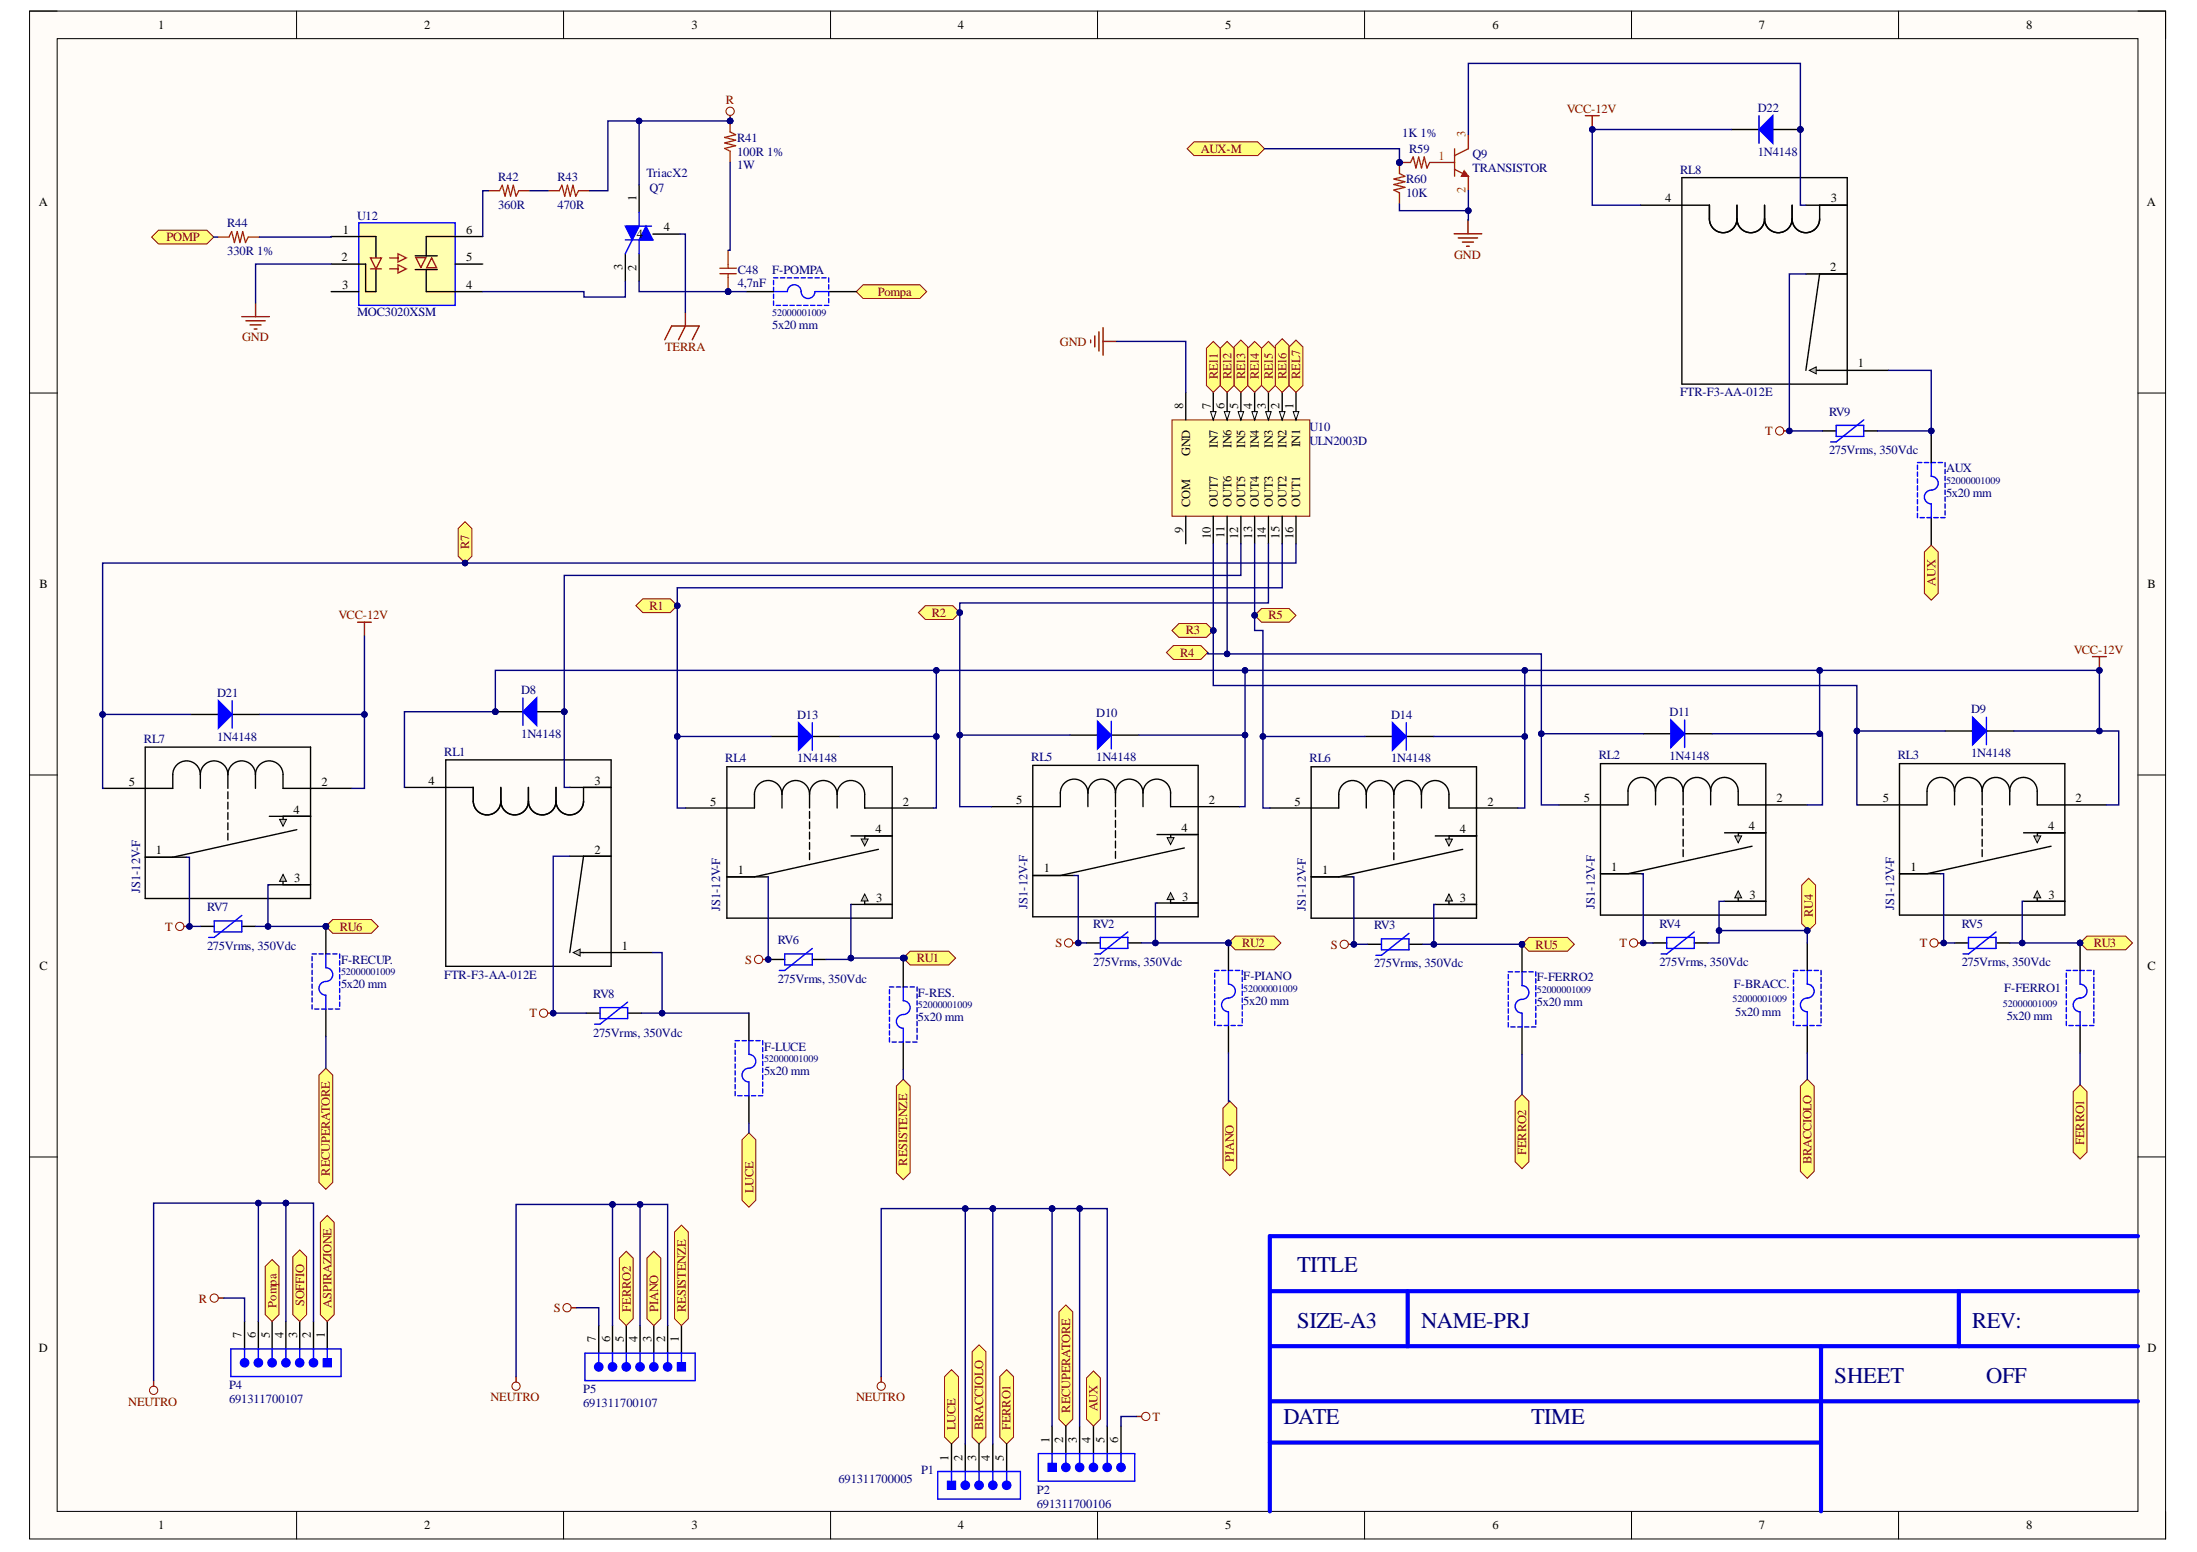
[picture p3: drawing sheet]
<svg xmlns="http://www.w3.org/2000/svg" width="297mm" height="210mm" viewBox="0 0 297 210" stroke-linecap="round" stroke-linejoin="round" font-family="sans-serif">
<defs><g id="words">
<g font-size="3" fill="#000080">
<text x="175.4" y="172.1">TITLE</text>
<text x="175.4" y="179.5">SIZE-A3</text>
<text x="192.1" y="179.5">NAME-PRJ</text>
<text x="266.7" y="179.5">REV:</text>
<text x="248" y="187">SHEET</text>
<text x="268.5" y="187">OFF</text>
<text x="173.5" y="192.6">DATE</text>
<text x="207" y="192.6">TIME</text>
</g>
<g font-size="1.7">
<text x="21.4" y="3.9">1</text>
<text x="57.4" y="3.9">2</text>
<text x="93.5" y="3.9">3</text>
<text x="129.5" y="3.9">4</text>
<text x="165.6" y="3.9">5</text>
<text x="201.8" y="3.9">6</text>
<text x="237.8" y="3.9">7</text>
<text x="273.9" y="3.9">8</text>
<text x="5.2" y="27.9">A</text>
<text x="86" y="27.2" transform="rotate(-90 86 27.2)">1</text>
<text x="225.1" y="27.4">4</text>
<text x="247.5" y="27.4">3</text>
<text x="290.3" y="27.9">A</text>
<text x="46.2" y="35.3">2</text>
<text x="46.4" y="31.6">1</text>
<text x="63" y="31.6">6</text>
<text x="63" y="35.3">5</text>
<text x="86.1" y="32.2">4</text>
<text x="89.8" y="31.3">4</text>
<text x="46.3" y="39">3</text>
<text x="63" y="39">4</text>
<text x="84.2" y="36.5" transform="rotate(-90 84.2 36.5)">3</text>
<text x="86" y="36.6" transform="rotate(-90 86 36.6)">2</text>
<text x="247.5" y="36.7">2</text>
<text x="251.2" y="49.7">1</text>
<text x="160" y="55.3" transform="rotate(-90 160 55.3)">8</text>
<text x="163.7" y="55.3" transform="rotate(-90 163.7 55.3)">7</text>
<text x="165.6" y="55.3" transform="rotate(-90 165.6 55.3)">6</text>
<text x="167.4" y="55.3" transform="rotate(-90 167.4 55.3)">5</text>
<text x="169.3" y="55.3" transform="rotate(-90 169.3 55.3)">4</text>
<text x="171.1" y="55.3" transform="rotate(-90 171.1 55.3)">3</text>
<text x="173" y="55.3" transform="rotate(-90 173 55.3)">2</text>
<text x="174.9" y="55.3" transform="rotate(-90 174.9 55.3)">1</text>
<text x="160.9" y="61.7" transform="rotate(-90 160.9 61.7)">GND</text>
<text x="164.6" y="60.6" transform="rotate(-90 164.6 60.6)">IN7</text>
<text x="166.5" y="60.6" transform="rotate(-90 166.5 60.6)">IN6</text>
<text x="168.4" y="60.6" transform="rotate(-90 168.4 60.6)">IN5</text>
<text x="170.2" y="60.6" transform="rotate(-90 170.2 60.6)">IN4</text>
<text x="172.1" y="60.6" transform="rotate(-90 172.1 60.6)">IN3</text>
<text x="173.9" y="60.6" transform="rotate(-90 173.9 60.6)">IN2</text>
<text x="175.8" y="60.5" transform="rotate(-90 175.8 60.5)">IN1</text>
<text x="160.9" y="68.6" transform="rotate(-90 160.9 68.6)">COM</text>
<text x="164.6" y="68.6" transform="rotate(-90 164.6 68.6)">OUT7</text>
<text x="166.5" y="68.6" transform="rotate(-90 166.5 68.6)">OUT6</text>
<text x="168.4" y="68.6" transform="rotate(-90 168.4 68.6)">OUT5</text>
<text x="170.2" y="68.6" transform="rotate(-90 170.2 68.6)">OUT4</text>
<text x="172.1" y="68.6" transform="rotate(-90 172.1 68.6)">OUT3</text>
<text x="173.9" y="68.6" transform="rotate(-90 173.9 68.6)">OUT2</text>
<text x="175.8" y="68.6" transform="rotate(-90 175.8 68.6)">OUT1</text>
<text x="160" y="72.1" transform="rotate(-90 160 72.1)">9</text>
<text x="163.7" y="72.9" transform="rotate(-90 163.7 72.9)">10</text>
<text x="165.6" y="72.8" transform="rotate(-90 165.6 72.8)">11</text>
<text x="167.4" y="72.9" transform="rotate(-90 167.4 72.9)">12</text>
<text x="169.3" y="72.9" transform="rotate(-90 169.3 72.9)">13</text>
<text x="171.1" y="72.9" transform="rotate(-90 171.1 72.9)">14</text>
<text x="173" y="72.9" transform="rotate(-90 173 72.9)">15</text>
<text x="174.9" y="72.9" transform="rotate(-90 174.9 72.9)">16</text>
<text x="5.3" y="79.5">B</text>
<text x="290.3" y="79.5">B</text>
<text x="17.4" y="106.3">5</text>
<text x="43.5" y="106.3">2</text>
<text x="58" y="106.2">4</text>
<text x="80.4" y="106.2">3</text>
<text x="39.7" y="110.1">4</text>
<text x="96" y="109">5</text>
<text x="118.4" y="112.7">4</text>
<text x="122.1" y="109">2</text>
<text x="137.4" y="108.7">5</text>
<text x="159.7" y="112.5">4</text>
<text x="163.4" y="108.7">2</text>
<text x="175" y="109">5</text>
<text x="197.4" y="112.7">4</text>
<text x="201.1" y="109">2</text>
<text x="214.1" y="108.5">5</text>
<text x="236.5" y="112.3">4</text>
<text x="240.2" y="108.5">2</text>
<text x="254.6" y="108.5">5</text>
<text x="276.9" y="112.3">4</text>
<text x="280.6" y="108.5">2</text>
<text x="21.1" y="115.5">1</text>
<text x="39.8" y="119.3">3</text>
<text x="80.4" y="115.5">2</text>
<text x="99.7" y="118.3">1</text>
<text x="141.1" y="118">1</text>
<text x="178.8" y="118.3">1</text>
<text x="217.8" y="117.8">1</text>
<text x="258.3" y="117.8">1</text>
<text x="118.4" y="122">3</text>
<text x="159.8" y="121.8">3</text>
<text x="197.4" y="122">3</text>
<text x="236.5" y="121.6">3</text>
<text x="277" y="121.6">3</text>
<text x="5.3" y="131.2">C</text>
<text x="84.1" y="128.5">1</text>
<text x="290.3" y="131.2">C</text>
<text x="5.2" y="182.8">D</text>
<text x="32.7" y="181" transform="rotate(-90 32.7 181)">7</text>
<text x="34.6" y="181" transform="rotate(-90 34.6 181)">6</text>
<text x="36.5" y="181" transform="rotate(-90 36.5 181)">5</text>
<text x="38.3" y="181" transform="rotate(-90 38.3 181)">4</text>
<text x="40.2" y="181" transform="rotate(-90 40.2 181)">3</text>
<text x="42" y="181" transform="rotate(-90 42 181)">2</text>
<text x="43.9" y="181" transform="rotate(-90 43.9 181)">1</text>
<text x="80.5" y="181.5" transform="rotate(-90 80.5 181.5)">7</text>
<text x="82.5" y="181.5" transform="rotate(-90 82.5 181.5)">6</text>
<text x="84.3" y="181.5" transform="rotate(-90 84.3 181.5)">5</text>
<text x="86.2" y="181.5" transform="rotate(-90 86.2 181.5)">4</text>
<text x="88.1" y="181.5" transform="rotate(-90 88.1 181.5)">3</text>
<text x="89.9" y="181.5" transform="rotate(-90 89.9 181.5)">2</text>
<text x="91.8" y="181.5" transform="rotate(-90 91.8 181.5)">1</text>
<text x="290.3" y="182.8">D</text>
<text x="128.3" y="197.5" transform="rotate(-90 128.3 197.5)">1</text>
<text x="130.1" y="197.5" transform="rotate(-90 130.1 197.5)">2</text>
<text x="132" y="197.5" transform="rotate(-90 132 197.5)">3</text>
<text x="133.8" y="197.5" transform="rotate(-90 133.8 197.5)">4</text>
<text x="135.7" y="197.5" transform="rotate(-90 135.7 197.5)">5</text>
<text x="141.9" y="195.1" transform="rotate(-90 141.9 195.1)">1</text>
<text x="143.7" y="195.1" transform="rotate(-90 143.7 195.1)">2</text>
<text x="145.6" y="195.1" transform="rotate(-90 145.6 195.1)">3</text>
<text x="147.5" y="195.1" transform="rotate(-90 147.5 195.1)">4</text>
<text x="149.3" y="195.1" transform="rotate(-90 149.3 195.1)">5</text>
<text x="151.2" y="195.1" transform="rotate(-90 151.2 195.1)">6</text>
<text x="21.4" y="206.8">1</text>
<text x="57.4" y="206.8">2</text>
<text x="93.5" y="206.8">3</text>
<text x="129.5" y="206.8">4</text>
<text x="165.6" y="206.8">5</text>
<text x="201.8" y="206.8">6</text>
<text x="237.8" y="206.8">7</text>
<text x="273.9" y="206.8">8</text>
</g>
<g font-size="1.7" fill="#800000">
<text x="98.1" y="14.1">R</text>
<text x="211.8" y="15.3">VCC-12V</text>
<text x="162.3" y="20.7">AUX-M</text>
<text x="22.5" y="32.6">POMP</text>
<text x="196.6" y="35">GND</text>
<text x="118.7" y="40">Pompa</text>
<text x="32.7" y="46.1">GND</text>
<text x="89.9" y="47.4">TERRA</text>
<text x="143.3" y="46.7">GND</text>
<text x="164.6" y="51.2" transform="rotate(-90 164.6 51.2)">REl1</text>
<text x="166.5" y="51.2" transform="rotate(-90 166.5 51.2)">REl2</text>
<text x="168.4" y="51.2" transform="rotate(-90 168.4 51.2)">REl3</text>
<text x="170.2" y="51.2" transform="rotate(-90 170.2 51.2)">REl4</text>
<text x="172.1" y="51.2" transform="rotate(-90 172.1 51.2)">REl5</text>
<text x="173.9" y="51.2" transform="rotate(-90 173.9 51.2)">REl6</text>
<text x="175.8" y="51.2" transform="rotate(-90 175.8 51.2)">REL7</text>
<text x="238.7" y="58.8">T</text>
<text x="63.5" y="74.3" transform="rotate(-90 63.5 74.3)">R7</text>
<text x="45.8" y="83.8">VCC-12V</text>
<text x="87.8" y="82.5">R1</text>
<text x="126" y="83.4">R2</text>
<text x="171.5" y="83.8">R5</text>
<text x="261.7" y="79.2" transform="rotate(-90 261.7 79.2)">AUX</text>
<text x="159.6" y="88.8">R4</text>
<text x="160.3" y="85.8">R3</text>
<text x="280.4" y="88.4">VCC-12V</text>
<text x="22.3" y="125.9">T</text>
<text x="45.9" y="125.9">RU6</text>
<text x="245.1" y="124" transform="rotate(-90 245.1 124)">RU4</text>
<text x="100.8" y="130.3">S</text>
<text x="123.9" y="130.2">RU1</text>
<text x="142.7" y="128.1">S</text>
<text x="167.9" y="128.1">RU2</text>
<text x="179.9" y="128.3">S</text>
<text x="207.6" y="128.3">RU5</text>
<text x="218.9" y="128.1">T</text>
<text x="259.6" y="128.1">T</text>
<text x="283.1" y="128.1">RU3</text>
<text x="71.6" y="137.6">T</text>
<text x="281.8" y="154.9" transform="rotate(-90 281.8 154.9)">FERRO1</text>
<text x="44.6" y="159" transform="rotate(-90 44.6 159)">RECUPERATORE</text>
<text x="101.9" y="161.4" transform="rotate(-90 101.9 161.4)">LUCE</text>
<text x="122.7" y="157.6" transform="rotate(-90 122.7 157.6)">RESISTENZE</text>
<text x="166.8" y="157.1" transform="rotate(-90 166.8 157.1)">PIANO</text>
<text x="206.3" y="156.2" transform="rotate(-90 206.3 156.2)">FERRO2</text>
<text x="244.9" y="157.5" transform="rotate(-90 244.9 157.5)">BRACCIOLO</text>
<text x="26.9" y="176.2">R</text>
<text x="37.4" y="176.8" transform="rotate(-90 37.4 176.8)">Pompa</text>
<text x="41.1" y="176.7" transform="rotate(-90 41.1 176.7)">SOFFIO</text>
<text x="44.8" y="176.8" transform="rotate(-90 44.8 176.8)">ASPIRAZIONE</text>
<text x="74.9" y="177.4">S</text>
<text x="85.3" y="177.4" transform="rotate(-90 85.3 177.4)">FERRO2</text>
<text x="89" y="177.4" transform="rotate(-90 89 177.4)">PIANO</text>
<text x="92.7" y="177.4" transform="rotate(-90 92.7 177.4)">RESISTENZE</text>
<text x="17.3" y="190.1">NEUTRO</text>
<text x="66.3" y="189.5">NEUTRO</text>
<text x="115.7" y="189.5">NEUTRO</text>
<text x="144.7" y="191" transform="rotate(-90 144.7 191)">RECUPERATORE</text>
<text x="148.4" y="190.9" transform="rotate(-90 148.4 190.9)">AUX</text>
<text x="129.2" y="193.4" transform="rotate(-90 129.2 193.4)">LUCE</text>
<text x="132.9" y="193.4" transform="rotate(-90 132.9 193.4)">BRACCIOLO</text>
<text x="136.6" y="193.4" transform="rotate(-90 136.6 193.4)">FERRO1</text>
<text x="155.8" y="192.1">T</text>
</g>
<g font-size="1.7" fill="#000080">
<text x="237.6" y="15.1">D22</text>
<text x="99.7" y="22.9">1W</text>
<text x="99.7" y="19.2">R41</text>
<text x="99.7" y="21">100R 1%</text>
<text x="189.6" y="18.6">1K 1%</text>
<text x="190.5" y="20.7">R59</text>
<text x="199.1" y="21.4">Q9</text>
<text x="199.1" y="23.3">TRANSISTOR</text>
<text x="227.2" y="23.5">RL8</text>
<text x="237.6" y="21">1N4148</text>
<text x="48.3" y="29.8">U12</text>
<text x="67.3" y="24.5">R42</text>
<text x="67.3" y="28.2">360R</text>
<text x="75.4" y="24.5">R43</text>
<text x="75.4" y="28.2">470R</text>
<text x="87.4" y="24">TriacX2</text>
<text x="87.8" y="26">Q7</text>
<text x="190.1" y="24.8">R60</text>
<text x="190.1" y="26.6">10K</text>
<text x="30.7" y="30.8">R44</text>
<text x="30.7" y="34.5">330R 1%</text>
<text x="99.7" y="37">C48</text>
<text x="99.7" y="38.9">4,7nF</text>
<text x="104.4" y="37">F-POMPA</text>
<text x="48.3" y="42.8">MOC3020XSM</text>
<text x="104.4" y="44.5">5x20 mm</text>
<text x="227.2" y="53.6">FTR-F3-AA-012E</text>
<text x="177.1" y="58.3">U10</text>
<text x="247.3" y="56.2">RV9</text>
<text x="177.1" y="60.2">ULN2003D</text>
<text x="247.3" y="61.4">275Vrms, 350Vdc</text>
<text x="263.1" y="63.9">AUX</text>
<text x="263.1" y="67.2">5x20 mm</text>
<text x="29.4" y="94.2">D21</text>
<text x="70.5" y="93.8">D8</text>
<text x="19.5" y="100.5">RL7</text>
<text x="29.4" y="100.2">1N4148</text>
<text x="70.5" y="99.8">1N4148</text>
<text x="107.8" y="97.2">D13</text>
<text x="148.2" y="97">D10</text>
<text x="188.1" y="97.2">D14</text>
<text x="225.7" y="96.8">D11</text>
<text x="266.5" y="96.4">D9</text>
<text x="60.1" y="102.2">RL1</text>
<text x="98.1" y="103.1">RL4</text>
<text x="107.8" y="103.1">1N4148</text>
<text x="139.4" y="103">RL5</text>
<text x="148.2" y="103">1N4148</text>
<text x="177.1" y="103.1">RL6</text>
<text x="188.1" y="103.1">1N4148</text>
<text x="216.2" y="102.7">RL2</text>
<text x="225.7" y="102.8">1N4148</text>
<text x="256.6" y="102.7">RL3</text>
<text x="266.5" y="102.4">1N4148</text>
<text x="19" y="120.8" transform="rotate(-90 19 120.8)">JS1-12V-F</text>
<text x="28" y="123.2">RV7</text>
<text x="97.4" y="123.2" transform="rotate(-90 97.4 123.2)">JS1-12V-F</text>
<text x="138.9" y="122.9" transform="rotate(-90 138.9 122.9)">JS1-12V-F</text>
<text x="147.8" y="125.5">RV2</text>
<text x="176.6" y="123.2" transform="rotate(-90 176.6 123.2)">JS1-12V-F</text>
<text x="185.8" y="125.7">RV3</text>
<text x="215.6" y="122.9" transform="rotate(-90 215.6 122.9)">JS1-12V-F</text>
<text x="224.4" y="125.5">RV4</text>
<text x="256.1" y="123.1" transform="rotate(-90 256.1 123.1)">JS1-12V-F</text>
<text x="265.2" y="125.5">RV5</text>
<text x="28" y="128.5">275Vrms, 350Vdc</text>
<text x="46.1" y="130.3">F-RECUP.</text>
<text x="105.2" y="127.7">RV6</text>
<text x="147.8" y="130.7">275Vrms, 350Vdc</text>
<text x="185.8" y="130.8">275Vrms, 350Vdc</text>
<text x="224.4" y="130.7">275Vrms, 350Vdc</text>
<text x="265.2" y="130.7">275Vrms, 350Vdc</text>
<text x="46.1" y="133.6">5x20 mm</text>
<text x="60.1" y="132.4">FTR-F3-AA-012E</text>
<text x="80.2" y="135">RV8</text>
<text x="105.2" y="133">275Vrms, 350Vdc</text>
<text x="124.1" y="134.8">F-RES.</text>
<text x="168.1" y="135.9">5x20 mm</text>
<text x="168.1" y="132.5">F-PIANO</text>
<text x="207.8" y="136.1">5x20 mm</text>
<text x="207.8" y="132.7">F-FERRO2</text>
<text x="234.4" y="133.6">F-BRACC.</text>
<text x="234.6" y="137.4">5x20 mm</text>
<text x="271" y="134.2">F-FERRO1</text>
<text x="271.3" y="138">5x20 mm</text>
<text x="80.2" y="140.2">275Vrms, 350Vdc</text>
<text x="103.3" y="142.1">F-LUCE</text>
<text x="124.1" y="138.1">5x20 mm</text>
<text x="103.3" y="145.4">5x20 mm</text>
<text x="31" y="187.8">P4</text>
<text x="31" y="189.7">691311700107</text>
<text x="78.8" y="188.4">P5</text>
<text x="78.8" y="190.3">691311700107</text>
<text x="113.4" y="200.5">691311700005</text>
<text x="124.5" y="199.4">P1</text>
<text x="140.2" y="202">P2</text>
<text x="140.2" y="203.9">691311700106</text>
</g>
<g font-size="1.7" fill="#ee0e22">
<text x="194.5" y="21.6">1</text>
<text x="198.1" y="18.6" transform="rotate(-90 198.1 18.6)">3</text>
<text x="198.1" y="26.1" transform="rotate(-90 198.1 26.1)">2</text>
</g>
<g font-size="1.4" fill="#000080">
<text x="104.4" y="42.7">52000001009</text>
<text x="263.1" y="65.4">52000001009</text>
<text x="46.1" y="131.9">52000001009</text>
<text x="124.1" y="136.3">52000001009</text>
<text x="168.1" y="134.1">52000001009</text>
<text x="207.8" y="134.3">52000001009</text>
<text x="234.3" y="135.6">52000001009</text>
<text x="270.8" y="136.2">52000001009</text>
<text x="103.3" y="143.6">52000001009</text>
</g>
</g></defs>
<path d="M4 1.5h288.8v206.6h-288.8z" fill-rule="evenodd" fill="#fffcf8"/>
<path d="M4 1.5h288.8v206.6h-288.8z" fill="none" stroke="#000" stroke-width=".14"/>
<path d="M7.7 5.2h281.4v199.2h-281.4z" fill-rule="evenodd" fill="#fffcf8"/>
<g fill="none" stroke="#000" stroke-width=".14">
<path d="M4 1.5h3.7M7.7 5.2h281.4v199.2h-281.4zM40.1 1.5v3.7M76.2 1.5v3.7M112.3 1.5v3.7M148.4 1.5v3.7M184.5 1.5v3.7M220.6 1.5v3.7M256.7 1.5v3.7M289.1 1.5h3.7v3.7M4 53.2h3.7M289.1 53.2h3.7"/>
<path d="M4 104.8h3.7M289.1 104.8h3.7M4 156.5h3.7M289.1 156.5h3.7M40.1 204.4v3.7M76.2 204.4v3.7M112.3 204.4v3.7M148.4 204.4v3.7M184.5 204.4v3.7M220.6 204.4v3.7M256.7 204.4v3.7M292.8 204.4v3.7"/>
</g>
<path d="M171.7 174.6h117.4M190.3 174.6v7.5M264.8 174.6v7.5M289.1 167.2h-117.4v37.2M171.7 189.5h117.4M171.7 182.1h117.4M171.7 195.1h74.5M246.2 182.1v22.3" fill="none" stroke="#00f" stroke-width=".56"/>
<path d="M54.7 106.5h9.3v1.9a1.86 1.86 0 0 0 1.9 1.8 1.86 1.86 0 0 0 1.8-1.8M60.3 102.8h22.3v27.9h-22.3zM67.7 108.4a1.86 1.86 0 0 0 1.9 1.8 1.86 1.86 0 0 0 1.8-1.8M67.7 106.5v1.9M71.4 108.4a1.86 1.86 0 0 0 1.9 1.8 1.86 1.86 0 0 0 1.9-1.8M71.4 106.5v1.9M75.2 106.5v1.9M77 106.5h5.6M77 115.8h5.6M78.9 106.5v1.9a1.86 1.86 0 0 1-1.9 1.8 1.86 1.86 0 0 1-1.8-1.8M78.9 115.8l-1.9 13M78 128.8h10.2" fill="none" stroke="#000" stroke-width=".19"/>
<path d="M77.5 128.8l.9-.4v.9z" fill="#c0c0c0"/>
<path d="M77.5 128.8l.9-.4v.9z" fill="none" stroke="#000" stroke-width=".14"/>
<g fill="none" stroke="#000" stroke-width=".19">
<path d="M216.4 118.2h5.6M216.4 103.3h22.3v20.5h-22.3zM223.8 107a1.86 1.86 0 0 0-1.8-1.9 1.86 1.86 0 0 0-1.9 1.9v1.9h-9.3M223.8 107a1.87 1.87 0 0 1 1.9-1.9 1.87 1.87 0 0 1 1.9 1.9M223.8 107v1.9M227.6 107a1.86 1.86 0 0 1 1.8-1.9 1.86 1.86 0 0 1 1.9 1.9M227.6 107v1.9M227.6 109.3v1M227.6 110.7v1M227.6 112.1v1M227.6 113.5v1M227.6 114.9v.9"/>
<path d="M231.3 107a1.86 1.86 0 0 1 1.8-1.9 1.86 1.86 0 0 1 1.9 1.9v1.9h9.3M231.3 107v1.9M233.2 112.6h5.6M235 112.6v1M236.9 114.5l-16.8 3.7M233.1 121.9h5.6M235 121v.9"/>
</g>
<path d="M234.5 113.1h1l-.5 .9z" fill="#c0c0c0"/>
<path d="M234.5 113.1h1l-.5 .9z" fill="none" stroke="#000" stroke-width=".14"/>
<path d="M235 120.5l.5 .9h-1z" fill="#c0c0c0"/>
<path d="M235 120.5l.5 .9h-1z" fill="none" stroke="#000" stroke-width=".14"/>
<g fill="none" stroke="#000" stroke-width=".19">
<path d="M177.3 118.6h5.6M177.3 103.7h22.3v20.5h-22.3zM184.7 107.4a1.86 1.86 0 0 0-1.8-1.8 1.86 1.86 0 0 0-1.9 1.8v1.9h-9.3M184.7 107.4a1.86 1.86 0 0 1 1.9-1.8 1.86 1.86 0 0 1 1.8 1.8M184.7 107.4v1.9M188.4 107.4a1.87 1.87 0 0 1 1.9-1.8 1.87 1.87 0 0 1 1.9 1.8M188.4 107.4v1.9M188.4 109.7v1M188.4 111.1v1M188.4 112.5v1M188.4 113.9v1M188.4 115.3v1"/>
<path d="M192.2 107.4a1.86 1.86 0 0 1 1.8-1.8 1.86 1.86 0 0 1 1.9 1.8v1.9h9.3M192.2 107.4v1.9M194.1 113.1h5.5M195.9 113.1v.9M197.8 114.9l-16.8 3.7M194 122.3h5.6M195.9 121.4v.9"/>
</g>
<path d="M195.4 113.5h1l-.5 .9z" fill="#c0c0c0"/>
<path d="M195.4 113.5h1l-.5 .9z" fill="none" stroke="#000" stroke-width=".14"/>
<path d="M195.9 120.9l.5 1h-1z" fill="#c0c0c0"/>
<path d="M195.9 120.9l.5 1h-1z" fill="none" stroke="#000" stroke-width=".14"/>
<g fill="none" stroke="#000" stroke-width=".19">
<path d="M139.6 118.4h5.6M139.6 103.5h22.4v20.5h-22.4zM147.1 107.2a1.86 1.86 0 0 0-1.9-1.8 1.86 1.86 0 0 0-1.8 1.8v1.9h-9.4M147.1 107.2a1.86 1.86 0 0 1 1.9-1.8 1.86 1.86 0 0 1 1.8 1.8M147.1 107.2v1.9M150.8 107.2a1.86 1.86 0 0 1 1.9-1.8 1.86 1.86 0 0 1 1.8 1.8M150.8 107.2v1.9M150.8 109.6v.9M150.8 111v.9M150.8 112.4v.9M150.8 113.8v.9M150.8 115.1v1"/>
<path d="M154.5 107.2a1.86 1.86 0 0 1 1.9-1.8 1.86 1.86 0 0 1 1.9 1.8v1.9h9.3M154.5 107.2v1.9M156.4 112.9h5.6M158.3 112.9v.9M160.1 114.7l-16.7 3.7M156.4 122.1h5.6M158.3 121.2v.9"/>
</g>
<path d="M157.8 113.3h.9l-.4 .9z" fill="#c0c0c0"/>
<path d="M157.8 113.3h.9l-.4 .9z" fill="none" stroke="#000" stroke-width=".14"/>
<path d="M158.3 120.7l.4 1h-.9z" fill="#c0c0c0"/>
<path d="M158.3 120.7l.4 1h-.9z" fill="none" stroke="#000" stroke-width=".14"/>
<g fill="none" stroke="#000" stroke-width=".19">
<path d="M256.8 118.2h5.6M256.8 103.3h22.4v20.5h-22.4zM264.3 107a1.86 1.86 0 0 0-1.9-1.9 1.86 1.86 0 0 0-1.9 1.9v1.9h-9.3M264.3 107a1.87 1.87 0 0 1 1.8-1.9 1.87 1.87 0 0 1 1.9 1.9M264.3 107v1.9M268 107a1.86 1.86 0 0 1 1.9-1.9 1.86 1.86 0 0 1 1.8 1.9M268 107v1.9M268 109.3v1M268 110.7v1M268 112.1v1M268 113.5v1M268 114.9v.9"/>
<path d="M271.7 107a1.86 1.86 0 0 1 1.9-1.9 1.86 1.86 0 0 1 1.8 1.9v1.9h9.4M271.7 107v1.9M273.6 112.6h5.6M275.5 112.6v1M277.3 114.5l-16.8 3.7M273.6 121.9h5.6M275.4 121v.9"/>
</g>
<path d="M275 113.1h.9l-.5 .9z" fill="#c0c0c0"/>
<path d="M275 113.1h.9l-.5 .9z" fill="none" stroke="#000" stroke-width=".14"/>
<path d="M275.4 120.5l.5 .9h-.9z" fill="#c0c0c0"/>
<path d="M275.4 120.5l.5 .9h-.9z" fill="none" stroke="#000" stroke-width=".14"/>
<g fill="none" stroke="#000" stroke-width=".19">
<path d="M98.3 118.6h5.6M98.3 103.7h22.3v20.5h-22.3zM105.7 107.4a1.86 1.86 0 0 0-1.8-1.8 1.86 1.86 0 0 0-1.9 1.8v1.9h-9.3M105.7 107.4a1.86 1.86 0 0 1 1.9-1.8 1.86 1.86 0 0 1 1.9 1.8M105.7 107.4v1.9M109.5 107.4a1.86 1.86 0 0 1 1.8-1.8 1.86 1.86 0 0 1 1.9 1.8M109.5 107.4v1.9M109.5 109.7v1M109.5 111.1v1M109.5 112.5v1M109.5 113.9v1M109.5 115.3v1"/>
<path d="M113.2 107.4a1.86 1.86 0 0 1 1.8-1.8 1.86 1.86 0 0 1 1.9 1.8v1.9h9.3M113.2 107.4v1.9M115.1 113.1h5.5M116.9 113.1v.9M118.8 114.9l-16.8 3.7M115 122.3h5.6M116.9 121.4v.9"/>
</g>
<path d="M116.4 113.5h1l-.5 .9z" fill="#c0c0c0"/>
<path d="M116.4 113.5h1l-.5 .9z" fill="none" stroke="#000" stroke-width=".14"/>
<path d="M116.9 120.9l.5 1h-1z" fill="#c0c0c0"/>
<path d="M116.9 120.9l.5 1h-1z" fill="none" stroke="#000" stroke-width=".14"/>
<path d="M79.3 137h1.8M84.9 137h1.8M104.2 129.8h1.9M109.8 129.8h1.9M146.9 127.5h1.9M152.5 127.5h1.9M184.9 127.7h1.9M190.5 127.7h1.9M223.5 127.5h1.8M229.1 127.5h1.8M264.3 127.5h1.8M269.9 127.5h1.8" fill="none" stroke="#000" stroke-width=".19"/>
<path d="M81.1 136.3h3.8v1.5h-3.8zM84.9 135.5l-3.8 3h-.7M106.1 129h3.7v1.5h-3.7zM109.8 128.3l-3.7 3h-.7M148.8 126.8h3.7v1.5h-3.7zM152.5 126l-3.7 3h-.8M186.8 127h3.7v1.5h-3.7zM190.5 126.2l-3.7 3h-.8M225.3 126.8h3.8v1.5h-3.8zM229.1 126l-3.8 3h-.7M266.1 126.8h3.8v1.5h-3.8zM269.9 126l-3.8 3h-.7" fill="none" stroke="#00f" stroke-width=".19"/>
<circle cx="76.3" cy="96.3" r=".37" fill="#000080"/>
<circle cx="76.3" cy="96.3" r=".37" fill="none" stroke="#000080" stroke-width=".14"/>
<circle cx="67" cy="96.3" r=".37" fill="#000080"/>
<circle cx="67" cy="96.3" r=".37" fill="none" stroke="#000080" stroke-width=".14"/>
<path d="M72.6 96.3h3.7" fill="none" stroke="#000" stroke-width=".19"/>
<circle cx="76.3" cy="96.3" r=".37" fill="#000080"/>
<circle cx="76.3" cy="96.3" r=".37" fill="none" stroke="#000080" stroke-width=".14"/>
<path d="M67 96.3h3.7" fill="none" stroke="#000" stroke-width=".19"/>
<circle cx="67" cy="96.3" r=".37" fill="#000080"/>
<circle cx="67" cy="96.3" r=".37" fill="none" stroke="#000080" stroke-width=".14"/>
<path d="M72.6 94.4v3.7l-1.9-1.8z" fill="#00f"/>
<path d="M70.7 94.4v3.7M72.6 94.4v3.7l-1.9-1.8z" fill="none" stroke="#00f" stroke-width=".19"/>
<path d="M104.2 99.6h3.8M109.8 99.6h3.7" fill="none" stroke="#000" stroke-width=".19"/>
<path d="M108 97.7l1.8 1.9-1.8 1.9z" fill="#00f"/>
<path d="M108 97.7l1.8 1.9-1.8 1.9zM109.8 97.7v3.8" fill="none" stroke="#00f" stroke-width=".19"/>
<path d="M144.7 99.4h3.7M150.3 99.4h3.7" fill="none" stroke="#000" stroke-width=".19"/>
<path d="M148.4 97.6l1.9 1.8-1.9 1.9z" fill="#00f"/>
<path d="M148.4 97.6l1.9 1.8-1.9 1.9zM150.3 97.6v3.7" fill="none" stroke="#00f" stroke-width=".19"/>
<path d="M184.5 99.6h3.8M190.1 99.6h3.8" fill="none" stroke="#000" stroke-width=".19"/>
<path d="M188.3 97.7l1.8 1.9-1.8 1.9z" fill="#00f"/>
<path d="M188.3 97.7l1.8 1.9-1.8 1.9zM190.1 97.7v3.8" fill="none" stroke="#00f" stroke-width=".19"/>
<path d="M222.2 99.2h3.7M227.8 99.2h3.7" fill="none" stroke="#000" stroke-width=".19"/>
<path d="M225.9 97.4l1.9 1.8-1.9 1.9z" fill="#00f"/>
<path d="M225.9 97.4l1.9 1.8-1.9 1.9zM227.8 97.4v3.7" fill="none" stroke="#00f" stroke-width=".19"/>
<path d="M263 98.9h3.7M268.6 98.9h3.7" fill="none" stroke="#000" stroke-width=".19"/>
<path d="M266.7 97l1.9 1.9-1.9 1.8z" fill="#00f"/>
<path d="M266.7 97l1.9 1.9-1.9 1.8zM268.6 97v3.7" fill="none" stroke="#00f" stroke-width=".19"/>
<path d="M158.5 56.8h18.6v13h-18.6z" fill-rule="evenodd" fill="#ffffb0"/>
<path d="M158.5 56.8h18.6v13h-18.6z" fill="none" stroke="#800000" stroke-width=".14"/>
<path d="M175.2 53.1v3.7" fill="none" stroke="#000" stroke-width=".19"/>
<path d="M174.8 55.7h.8l-.4 1.1z" fill="#f8fcff"/>
<path d="M174.8 55.7h.8l-.4 1.1z" fill="none" stroke="#000" stroke-width=".14"/>
<path d="M173.4 53.1v3.7" fill="none" stroke="#000" stroke-width=".19"/>
<path d="M173 55.7h.7l-.3 1.1z" fill="#f8fcff"/>
<path d="M173 55.7h.7l-.3 1.1z" fill="none" stroke="#000" stroke-width=".14"/>
<path d="M171.5 53.1v3.7" fill="none" stroke="#000" stroke-width=".19"/>
<path d="M171.1 55.7h.8l-.4 1.1z" fill="#f8fcff"/>
<path d="M171.1 55.7h.8l-.4 1.1z" fill="none" stroke="#000" stroke-width=".14"/>
<path d="M169.6 53.1v3.7" fill="none" stroke="#000" stroke-width=".19"/>
<path d="M169.3 55.7h.7l-.4 1.1z" fill="#f8fcff"/>
<path d="M169.3 55.7h.7l-.4 1.1z" fill="none" stroke="#000" stroke-width=".14"/>
<path d="M167.8 53.1v3.7" fill="none" stroke="#000" stroke-width=".19"/>
<path d="M167.4 55.7h.7l-.3 1.1z" fill="#f8fcff"/>
<path d="M167.4 55.7h.7l-.3 1.1z" fill="none" stroke="#000" stroke-width=".14"/>
<path d="M165.9 53.1v3.7" fill="none" stroke="#000" stroke-width=".19"/>
<path d="M165.5 55.7h.8l-.4 1.1z" fill="#f8fcff"/>
<path d="M165.5 55.7h.8l-.4 1.1z" fill="none" stroke="#000" stroke-width=".14"/>
<path d="M164 53.1v3.7" fill="none" stroke="#000" stroke-width=".19"/>
<path d="M163.7 55.7h.7l-.4 1.1z" fill="#f8fcff"/>
<path d="M163.7 55.7h.7l-.4 1.1z" fill="none" stroke="#000" stroke-width=".14"/>
<g fill="none" stroke="#000" stroke-width=".19">
<path d="M160.3 53.1v3.7M160.3 69.8v3.7M164 69.8v3.7M165.9 69.8v3.7M167.8 69.8v3.7M169.6 69.8v3.7M171.5 69.8v3.7M173.4 69.8v3.7M175.2 69.8v3.7M81 179.3v3.7M82.8 179.3v3.7M84.7 179.3v3.7"/>
<path d="M86.5 179.3v3.7M88.4 179.3v3.7M90.3 179.3v3.7M92.1 179.3v3.7"/>
</g>
<path d="M79.1 183h14.9v3.7h-14.9zM81 183v1.3M82.8 183v1.3M84.7 183v1.3M86.5 183v1.3M88.4 183v1.3M90.3 183v1.3M92.1 183v1.3" fill="none" stroke="#00f" stroke-width=".19"/>
<circle cx="90.3" cy="184.9" r=".56" fill="#00f"/>
<circle cx="90.3" cy="184.9" r=".56" fill="none" stroke="#00f" stroke-width=".19"/>
<circle cx="88.4" cy="184.9" r=".56" fill="#00f"/>
<circle cx="88.4" cy="184.9" r=".56" fill="none" stroke="#00f" stroke-width=".19"/>
<circle cx="86.5" cy="184.9" r=".56" fill="#00f"/>
<circle cx="86.5" cy="184.9" r=".56" fill="none" stroke="#00f" stroke-width=".19"/>
<circle cx="84.7" cy="184.9" r=".56" fill="#00f"/>
<circle cx="84.7" cy="184.9" r=".56" fill="none" stroke="#00f" stroke-width=".19"/>
<circle cx="82.8" cy="184.9" r=".56" fill="#00f"/>
<circle cx="82.8" cy="184.9" r=".56" fill="none" stroke="#00f" stroke-width=".19"/>
<circle cx="81" cy="184.9" r=".56" fill="#00f"/>
<circle cx="81" cy="184.9" r=".56" fill="none" stroke="#00f" stroke-width=".19"/>
<path d="M91.6 184.3h1.1v1.1h-1.1z" fill-rule="evenodd" fill="#00f"/>
<path d="M91.6 184.3h1.1v1.1h-1.1z" fill="none" stroke="#00f" stroke-width=".14"/>
<path d="M33.1 178.7v3.7M34.9 178.7v3.7M36.8 178.7v3.7M38.7 178.7v3.7M40.5 178.7v3.7M42.4 178.7v3.7M44.2 178.7v3.7" fill="none" stroke="#000" stroke-width=".19"/>
<path d="M31.2 182.4h14.9v3.8h-14.9zM33.1 182.4v1.4M34.9 182.4v1.4M36.8 182.4v1.4M38.7 182.4v1.4M40.5 182.4v1.4M42.4 182.4v1.4M44.2 182.4v1.4" fill="none" stroke="#00f" stroke-width=".19"/>
<circle cx="42.4" cy="184.3" r=".56" fill="#00f"/>
<circle cx="42.4" cy="184.3" r=".56" fill="none" stroke="#00f" stroke-width=".19"/>
<circle cx="40.5" cy="184.3" r=".56" fill="#00f"/>
<circle cx="40.5" cy="184.3" r=".56" fill="none" stroke="#00f" stroke-width=".19"/>
<circle cx="38.7" cy="184.3" r=".56" fill="#00f"/>
<circle cx="38.7" cy="184.3" r=".56" fill="none" stroke="#00f" stroke-width=".19"/>
<circle cx="36.8" cy="184.3" r=".56" fill="#00f"/>
<circle cx="36.8" cy="184.3" r=".56" fill="none" stroke="#00f" stroke-width=".19"/>
<circle cx="34.9" cy="184.3" r=".56" fill="#00f"/>
<circle cx="34.9" cy="184.3" r=".56" fill="none" stroke="#00f" stroke-width=".19"/>
<circle cx="33.1" cy="184.3" r=".56" fill="#00f"/>
<circle cx="33.1" cy="184.3" r=".56" fill="none" stroke="#00f" stroke-width=".19"/>
<path d="M43.7 183.8h1.1v1.1h-1.1z" fill-rule="evenodd" fill="#00f"/>
<path d="M43.7 183.8h1.1v1.1h-1.1z" fill="none" stroke="#00f" stroke-width=".14"/>
<path d="M243.4 146.9l.9-.9 1 .9v11.5l-1 1-.9-1z" fill-rule="evenodd" fill="#ffff80"/>
<path d="M243.4 146.9l.9-.9 1 .9v11.5l-1 1-.9-1z" fill="none" stroke="#800000" stroke-width=".14"/>
<path d="M280.3 147.6l.9-.9 1 .9v8.2l-1 1-.9-1z" fill-rule="evenodd" fill="#ffff80"/>
<path d="M280.3 147.6l.9-.9 1 .9v8.2l-1 1-.9-1z" fill="none" stroke="#800000" stroke-width=".14"/>
<path d="M204.8 148.9l1-.9 .9 .9v8.2l-.9 1-1-1z" fill-rule="evenodd" fill="#ffff80"/>
<path d="M204.8 148.9l1-.9 .9 .9v8.2l-.9 1-1-1z" fill="none" stroke="#800000" stroke-width=".14"/>
<path d="M166.3 148.9l.9 1v8.2l-.9 .9-1-.9v-8.2z" fill-rule="evenodd" fill="#ffff80"/>
<path d="M166.3 148.9l.9 1v8.2l-.9 .9-1-.9v-8.2z" fill="none" stroke="#800000" stroke-width=".14"/>
<path d="M121.2 146.9l.9-.9 1 .9v11.7l-1 .9-.9-.9z" fill-rule="evenodd" fill="#ffff80"/>
<path d="M121.2 146.9l.9-.9 1 .9v11.7l-1 .9-.9-.9z" fill="none" stroke="#800000" stroke-width=".14"/>
<path d="M100.3 154.1l1-.9 .9 .9v8.2l-.9 1-1-1z" fill-rule="evenodd" fill="#ffff80"/>
<g fill="none" stroke="#800000" stroke-width=".14">
<path d="M100.3 154.1l1-.9 .9 .9v8.2l-.9 1-1-1z"/>
<circle cx="102.6" cy="129.8" r=".56"/>
</g>
<path d="M103.1 129.8h.8" fill="none" stroke="#800000" stroke-width=".19"/>
<circle cx="103.9" cy="129.8" r=".37" fill="#000080"/>
<circle cx="103.9" cy="129.8" r=".37" fill="none" stroke="#000080" stroke-width=".14"/>
<circle cx="261.5" cy="127.5" r=".56" fill="none" stroke="#800000" stroke-width=".14"/>
<path d="M262 127.5h.8" fill="none" stroke="#800000" stroke-width=".19"/>
<circle cx="262.8" cy="127.5" r=".37" fill="#000080"/>
<circle cx="262.8" cy="127.5" r=".37" fill="none" stroke="#000080" stroke-width=".14"/>
<circle cx="220.9" cy="127.5" r=".56" fill="none" stroke="#800000" stroke-width=".14"/>
<path d="M221.4 127.5h.8" fill="none" stroke="#800000" stroke-width=".19"/>
<circle cx="222.2" cy="127.5" r=".37" fill="#000080"/>
<circle cx="222.2" cy="127.5" r=".37" fill="none" stroke="#000080" stroke-width=".14"/>
<circle cx="144.5" cy="127.5" r=".56" fill="none" stroke="#800000" stroke-width=".14"/>
<path d="M145 127.5h.8" fill="none" stroke="#800000" stroke-width=".19"/>
<circle cx="145.8" cy="127.5" r=".37" fill="#000080"/>
<circle cx="145.8" cy="127.5" r=".37" fill="none" stroke="#000080" stroke-width=".14"/>
<circle cx="181.7" cy="127.7" r=".56" fill="none" stroke="#800000" stroke-width=".14"/>
<path d="M182.3 127.7h.7" fill="none" stroke="#800000" stroke-width=".19"/>
<circle cx="183" cy="127.7" r=".37" fill="#000080"/>
<circle cx="183" cy="127.7" r=".37" fill="none" stroke="#000080" stroke-width=".14"/>
<circle cx="73.5" cy="137" r=".56" fill="none" stroke="#800000" stroke-width=".14"/>
<path d="M74.1 137h.7" fill="none" stroke="#800000" stroke-width=".19"/>
<circle cx="74.8" cy="137" r=".37" fill="#000080"/>
<circle cx="74.8" cy="137" r=".37" fill="none" stroke="#000080" stroke-width=".14"/>
<g fill="none" stroke="#800000" stroke-width=".14">
<circle cx="119.1" cy="187.5" r=".56"/>
<circle cx="154.9" cy="191.6" r=".56"/>
</g>
<path d="M119.1 186.2v.7M153.6 191.6h.8" fill="none" stroke="#800000" stroke-width=".19"/>
<path d="M135.2 186.2l.9-1 .9 1v8.2l-.9 .9-.9-.9z" fill-rule="evenodd" fill="#ffff80"/>
<path d="M135.2 186.2l.9-1 .9 1v8.2l-.9 .9-.9-.9z" fill="none" stroke="#800000" stroke-width=".14"/>
<path d="M131.4 182.8l1-.9 .9 .9v11.6l-.9 .9-1-.9z" fill-rule="evenodd" fill="#ffff80"/>
<path d="M131.4 182.8l1-.9 .9 .9v11.6l-.9 .9-1-.9z" fill="none" stroke="#800000" stroke-width=".14"/>
<path d="M127.7 186.2l.9-1 1 1v8.2l-1 .9-.9-.9z" fill-rule="evenodd" fill="#ffff80"/>
<g fill="none" stroke="#800000" stroke-width=".14">
<path d="M127.7 186.2l.9-1 1 1v8.2l-1 .9-.9-.9z"/>
<circle cx="76.7" cy="176.9" r=".56"/>
<circle cx="69.8" cy="187.5" r=".56"/>
</g>
<path d="M77.2 176.9h.8M69.8 186.2v.7" fill="none" stroke="#800000" stroke-width=".19"/>
<path d="M83.7 170.2l1-1 .9 1v8.2l-.9 .9-1-.9z" fill-rule="evenodd" fill="#ffff80"/>
<path d="M83.7 170.2l1-1 .9 1v8.2l-.9 .9-1-.9z" fill="none" stroke="#800000" stroke-width=".14"/>
<path d="M87.5 170.2l.9-1 .9 1v8.2l-.9 .9-.9-.9z" fill-rule="evenodd" fill="#ffff80"/>
<g fill="none" stroke="#800000" stroke-width=".14">
<path d="M87.5 170.2l.9-1 .9 1v8.2l-.9 .9-.9-.9z"/>
<circle cx="29" cy="175.6" r=".56"/>
<circle cx="20.8" cy="188" r=".56"/>
</g>
<path d="M29.5 175.6h.8M20.8 186.7v.8" fill="none" stroke="#800000" stroke-width=".19"/>
<path d="M35.9 171.3l.9-1 .9 1v6.5l-.9 .9-.9-.9z" fill-rule="evenodd" fill="#ffff80"/>
<path d="M35.9 171.3l.9-1 .9 1v6.5l-.9 .9-.9-.9z" fill="none" stroke="#800000" stroke-width=".14"/>
<path d="M39.6 170l.9-1 1 1v7.8l-1 .9-.9-.9z" fill-rule="evenodd" fill="#ffff80"/>
<path d="M39.6 170l.9-1 1 1v7.8l-1 .9-.9-.9z" fill="none" stroke="#800000" stroke-width=".14"/>
<circle cx="281.2" cy="127.5" r=".37" fill="#000080"/>
<circle cx="281.2" cy="127.5" r=".37" fill="none" stroke="#000080" stroke-width=".14"/>
<path d="M281.2 127.5v3.8M281.2 138.7v3.7" fill="none" stroke="#000" stroke-width=".19"/>
<g fill="none" stroke="#00f" stroke-width=".19">
<path d="M279.4 131.6v.6M279.4 132.5v.6M279.4 133.5v.6M279.4 134.4v.6M279.4 135.3v.6M279.4 136.3v.5M279.4 137.2v.6M279.4 138.1v.6M279.4 131.3h.6M279.7 138.7h.6M280.3 131.3h.6M281.6 138.7h.6"/>
<path d="M281.8 131.3h-.6v1.8a.94 .94 0 0 1 1 .9 .94 .94 0 0 1-1 1 .93 .93 0 0 0-.9 .9 .93 .93 0 0 0 .9 .9v1.9h-.5M282.2 131.3h.5M282.5 138.7h.6M283.1 131.3v.5M283.1 132.2v.6M283.1 133.1v.6M283.1 134.1v.5M283.1 135v.6M283.1 135.9v.6M283.1 136.8v.6M283.1 137.8v.6"/>
</g>
<circle cx="281.2" cy="127.5" r=".37" fill="#000080"/>
<circle cx="281.2" cy="127.5" r=".37" fill="none" stroke="#000080" stroke-width=".14"/>
<path d="M244.3 127.5v3.8M244.3 138.7v3.7" fill="none" stroke="#000" stroke-width=".19"/>
<g fill="none" stroke="#00f" stroke-width=".19">
<path d="M242.5 131.6v.6M242.5 132.5v.6M242.5 133.5v.6M242.5 134.4v.6M242.5 135.3v.6M242.5 136.3v.5M242.5 137.2v.6M242.5 138.1v.6M242.5 131.3h.6M242.8 138.7h.6M243.4 131.3h.6M244.7 138.7h.6"/>
<path d="M244.9 131.3h-.6v1.8a.94 .94 0 0 1 1 .9 .94 .94 0 0 1-1 1 .93 .93 0 0 0-.9 .9 .93 .93 0 0 0 .9 .9v1.9h-.5M245.3 131.3h.6M245.6 138.7h.6M246.2 131.3v.5M246.2 132.2v.6M246.2 133.1v.6M246.2 134.1v.5M246.2 135v.6M246.2 135.9v.6M246.2 136.8v.6M246.2 137.8v.6"/>
</g>
<circle cx="205.8" cy="127.7" r=".37" fill="#000080"/>
<circle cx="205.8" cy="127.7" r=".37" fill="none" stroke="#000080" stroke-width=".14"/>
<path d="M205.8 127.7v3.7M205.8 138.9v3.7" fill="none" stroke="#000" stroke-width=".19"/>
<g fill="none" stroke="#00f" stroke-width=".19">
<path d="M203.9 131.8v.6M203.9 132.7v.6M203.9 133.7v.5M203.9 134.6v.6M203.9 135.5v.6M203.9 136.4v.6M203.9 137.4v.6M203.9 138.3v.6M203.9 131.4h.6M204.3 138.9h.5M204.8 131.4h.6M206.1 138.9h.6"/>
<path d="M206.4 131.4h-.6v1.9a.93 .93 0 0 1 .9 .9 .93 .93 0 0 1-.9 1 .93 .93 0 0 0-1 .9 .93 .93 0 0 0 1 .9v1.9h-.6M206.7 131.4h.6M207.1 138.9h.5M207.6 131.4v.6M207.6 132.4v.6M207.6 133.3v.6M207.6 134.2v.6M207.6 135.2v.5M207.6 136.1v.6M207.6 137v.6M207.6 138v.5"/>
</g>
<circle cx="205.8" cy="127.7" r=".37" fill="#000080"/>
<circle cx="205.8" cy="127.7" r=".37" fill="none" stroke="#000080" stroke-width=".14"/>
<circle cx="166.1" cy="127.5" r=".37" fill="#000080"/>
<circle cx="166.1" cy="127.5" r=".37" fill="none" stroke="#000080" stroke-width=".14"/>
<path d="M166.1 127.5v3.8M166.1 138.7v3.7" fill="none" stroke="#000" stroke-width=".19"/>
<g fill="none" stroke="#00f" stroke-width=".19">
<path d="M164.2 131.6v.6M164.2 132.5v.6M164.2 133.5v.5M164.2 134.4v.6M164.2 135.3v.6M164.2 136.3v.5M164.2 137.2v.6M164.2 138.1v.6M164.2 131.3h.6M164.6 138.7h.6M165.2 131.3h.5M166.4 138.7h.6"/>
<path d="M166.7 131.3h-.6v1.8a.93 .93 0 0 1 .9 .9 .93 .93 0 0 1-.9 1 .93 .93 0 0 0-.9 .9 .93 .93 0 0 0 .9 .9v1.9h-.6M167 131.3h.6M167.4 138.7h.6M168 131.3v.5M168 132.2v.6M168 133.1v.6M168 134v.6M168 135v.6M168 135.9v.6M168 136.8v.6M168 137.8v.5"/>
</g>
<circle cx="166.1" cy="127.5" r=".37" fill="#000080"/>
<circle cx="166.1" cy="127.5" r=".37" fill="none" stroke="#000080" stroke-width=".14"/>
<path d="M101.3 137v3.7M122.1 129.8v3.7M101.3 148.2v3.7M122.1 140.9v3.8" fill="none" stroke="#000" stroke-width=".19"/>
<g fill="none" stroke="#00f" stroke-width=".19">
<path d="M120.3 133.8v.6M120.3 134.8v.5M120.3 135.7v.6M120.3 136.6v.6M120.3 137.6v.5M120.3 138.5v.6M120.3 139.4v.6M120.3 133.5h.5M121.2 133.5h.6M122.7 133.5h-.6v1.8a.93 .93 0 0 1 1 1 .93 .93 0 0 1-1 .9 .93 .93 0 0 0-.9 .9 .93 .93 0 0 0 .9 1v1.8h-.6M123.1 133.5h.5M124 133.5v.6"/>
<path d="M124 134.4v.6M124 135.3v.6M124 136.3v.6M124 137.2v.6M124 138.1v.6M124 139.1v.6M99.4 141.1v.6M99.4 142v.6M99.4 143v.5M99.4 143.9v.6M99.4 144.8v.6M99.4 145.7v.6"/>
<path d="M99.4 146.7v.6M99.4 147.6v.6M99.4 140.7h.6M99.7 148.2h.6M100.3 140.7h.6M101.6 148.2h.6M101.8 140.7h-.5v1.9a.93 .93 0 0 1 .9 .9 .93 .93 0 0 1-.9 1 .93 .93 0 0 0-1 .9 .93 .93 0 0 0 1 .9v1.9h-.6M102.2 140.7h.6M102.5 148.2h.6M103.1 140.7v.6M103.1 141.7v.6M103.1 142.6v.6"/>
<path d="M103.1 143.5v.6M103.1 144.5v.6M103.1 145.4v.6M103.1 146.3v.6M103.1 147.3v.5M120.3 140.3v.6M120.6 140.9h.6M122.5 140.9h.6M123.4 140.9h.6M124 140v.6"/>
</g>
<path d="M29.5 32.1h1.5l.3-.8 .4 1.5 .4-1.5 .3 1.5 .4-1.5 .4 1.5 .4-.7h1.5" fill="none" stroke="#ee0e22" stroke-width=".19"/>
<circle cx="98.7" cy="15.1" r=".56" fill="none" stroke="#800000" stroke-width=".14"/>
<path d="M98.7 15.6v.8" fill="none" stroke="#800000" stroke-width=".19"/>
<circle cx="98.7" cy="16.4" r=".37" fill="#000080"/>
<circle cx="98.7" cy="16.4" r=".37" fill="none" stroke="#000080" stroke-width=".14"/>
<path d="M84.5 34.3v3.7M86.4 25v3.7M86.4 34.3v3.7" fill="none" stroke="#000" stroke-width=".19"/>
<path d="M85.5 32.4l-1 1.9M86.4 28.7v1.9M86.4 32.4v1.9" fill="none" stroke="#00f" stroke-width=".19"/>
<path d="M87.3 30.6l1 1.8h-1.9z" fill="#00f"/>
<path d="M87.3 30.6l1 1.8h-1.9z" fill="none" stroke="#00f" stroke-width=".19"/>
<path d="M84.5 30.6h1.9l-.9 1.8z" fill="#00f"/>
<path d="M84.5 30.6h1.9l-.9 1.8zM84.5 32.4h3.8M84.7 30.6h3.4" fill="none" stroke="#00f" stroke-width=".19"/>
<path d="M88.3 31.7h3.6" fill="none" stroke="#000" stroke-width=".19"/>
<path d="M89.9 46l.9-1.9h3.7l-.9 1.9M92.7 42.2v1.9l-1 1.9" fill="none" stroke="#800000" stroke-width=".19"/>
<path d="M115.8 39.4l.9-.9h7.7l.9 .9-.9 1h-7.7z" fill-rule="evenodd" fill="#ffff80"/>
<path d="M115.8 39.4l.9-.9h7.7l.9 .9-.9 1h-7.7z" fill="none" stroke="#800000" stroke-width=".14"/>
<circle cx="98.4" cy="39.4" r=".37" fill="#000080"/>
<circle cx="98.4" cy="39.4" r=".37" fill="none" stroke="#000080" stroke-width=".14"/>
<path d="M97.3 36.3h2.3M98.4 33.9v1.8M98.4 37.6v1.8" fill="none" stroke="#ee0e22" stroke-width=".19"/>
<circle cx="98.4" cy="39.4" r=".37" fill="#000080"/>
<circle cx="98.4" cy="39.4" r=".37" fill="none" stroke="#000080" stroke-width=".14"/>
<path d="M97.3 37h2.3M98.4 35.7v.6M98.4 37v.6" fill="none" stroke="#ee0e22" stroke-width=".19"/>
<circle cx="98.7" cy="16.4" r=".37" fill="#000080"/>
<circle cx="98.7" cy="16.4" r=".37" fill="none" stroke="#000080" stroke-width=".14"/>
<path d="M98.7 16.4v1.4l.8 .4-1.5 .4 1.5 .4-1.5 .3 1.5 .4-1.5 .4 .7 .4v1.4" fill="none" stroke="#ee0e22" stroke-width=".19"/>
<circle cx="98.7" cy="16.4" r=".37" fill="#000080"/>
<circle cx="98.7" cy="16.4" r=".37" fill="none" stroke="#000080" stroke-width=".14"/>
<path d="M100.9 39.4h3.7M112 39.4h3.8" fill="none" stroke="#000" stroke-width=".19"/>
<g fill="none" stroke="#00f" stroke-width=".19">
<path d="M104.6 38.9v.5h1.9a.93 .93 0 0 1 .9-.9 .93 .93 0 0 1 .9 .9 .93 .93 0 0 0 .9 1 .93 .93 0 0 0 1-1h1.8v.6M104.6 37.9v.6M104.6 39.8v.6M104.6 37.6h.6M105.5 37.6h.6M106.5 37.6h.5M107.4 37.6h.6M108.3 37.6h.6M109.2 37.6h.6M110.2 37.6h.6M111.1 37.6h.6M112 37.6v.6"/>
<path d="M112 38.5v.6M104.6 40.7v.6M104.9 41.3h.6M105.9 41.3h.6M106.8 41.3h.6M107.7 41.3h.6M108.7 41.3h.5M109.6 41.3h.6M110.5 41.3h.6M111.5 41.3h.5M112 40.4v.6"/>
</g>
<path d="M48.5 30.1h13v11.2h-13z" fill-rule="evenodd" fill="#ffffb0"/>
<path d="M48.5 30.1h13v11.2h-13z" fill="none" stroke="#00f" stroke-width=".19"/>
<path d="M44.8 32h6v2.8M44.8 35.7h4.6v3.7h1.4v-2.9M44.8 39.4h3.7M56.1 34.6h3M56.1 36.5h3M57.6 36.5v2.9h7.7M61.5 35.7h3.8M65.3 32h-7.7v2.6" fill="none" stroke="#000" stroke-width=".19"/>
<path d="M50.1 34.9h1.5l-.8 1.5zM50.1 36.4h1.5M52.7 34.9h1.1v-.6l1.1 .6-1.1 .5v-.5M52.7 36.4h1.1v-.6l1.1 .6-1.1 .5v-.5M56.2 34.8h1.4l-.7 1.4zM58.4 34.9l.6 1.3h-1.3z" fill="none" stroke="#f00" stroke-width=".19"/>
<path d="M66 25.8h1.5l.4-.8 .4 1.5 .4-1.5 .3 1.5 .4-1.5 .4 1.5 .3-.7h1.5M74.1 25.8h1.5l.4-.8 .4 1.5 .3-1.5 .4 1.5 .4-1.5 .3 1.5 .4-.7h1.5" fill="none" stroke="#ee0e22" stroke-width=".19"/>
<path d="M32.7 42.8h3.7M33.2 43.4h2.7M33.8 43.9h1.5M34.4 44.5h.3M34.6 41v1.8" fill="none" stroke="#800000" stroke-width=".19"/>
<path d="M91.2 166.6l.9-.9 1 .9v11.8l-1 .9-.9-.9z" fill-rule="evenodd" fill="#ffff80"/>
<path d="M91.2 166.6l.9-.9 1 .9v11.8l-1 .9-.9-.9z" fill="none" stroke="#800000" stroke-width=".14"/>
<path d="M43.3 165.3l.9-.9 1 .9v12.5l-1 .9-.9-.9z" fill-rule="evenodd" fill="#ffff80"/>
<path d="M43.3 165.3l.9-.9 1 .9v12.5l-1 .9-.9-.9z" fill="none" stroke="#800000" stroke-width=".14"/>
<path d="M147.5 46v.4M148 45.4v1.5M148.6 44.9v2.6M149.1 44.3v3.7M149.1 46.2h1.9" fill="none" stroke="#800000" stroke-width=".19"/>
<path d="M166.8 46.9l1-.9 .9 .9v5.2l-.9 1-1-1z" fill-rule="evenodd" fill="#ffff80"/>
<path d="M166.8 46.9l1-.9 .9 .9v5.2l-.9 1-1-1z" fill="none" stroke="#800000" stroke-width=".14"/>
<path d="M165 47.1l.9-.9 .9 .9v5l-.9 1-.9-1z" fill-rule="evenodd" fill="#ffff80"/>
<path d="M165 47.1l.9-.9 .9 .9v5l-.9 1-.9-1z" fill="none" stroke="#800000" stroke-width=".14"/>
<path d="M163.1 47.1l.9-.9 1 .9v5l-1 1-.9-1z" fill-rule="evenodd" fill="#ffff80"/>
<path d="M163.1 47.1l.9-.9 1 .9v5l-1 1-.9-1z" fill="none" stroke="#800000" stroke-width=".14"/>
<path d="M172.4 46.7l1-.9 .9 .9v5.4l-.9 1-1-1z" fill-rule="evenodd" fill="#ffff80"/>
<path d="M172.4 46.7l1-.9 .9 .9v5.4l-.9 1-1-1z" fill="none" stroke="#800000" stroke-width=".14"/>
<path d="M170.6 47.1l.9-.9 .9 .9v5l-.9 1-.9-1z" fill-rule="evenodd" fill="#ffff80"/>
<path d="M170.6 47.1l.9-.9 .9 .9v5l-.9 1-.9-1z" fill="none" stroke="#800000" stroke-width=".14"/>
<path d="M168.7 47.1l.9-.9 1 .9v5l-1 1-.9-1z" fill-rule="evenodd" fill="#ffff80"/>
<path d="M168.7 47.1l.9-.9 1 .9v5l-1 1-.9-1z" fill="none" stroke="#800000" stroke-width=".14"/>
<path d="M20.5 32.1l.9-1h6.6l.9 1-.9 .9h-6.6z" fill-rule="evenodd" fill="#ffff80"/>
<path d="M20.5 32.1l.9-1h6.6l.9 1-.9 .9h-6.6z" fill="none" stroke="#800000" stroke-width=".14"/>
<path d="M86 81.9l.9-.9h3.7l1 .9-1 1h-3.7z" fill-rule="evenodd" fill="#ffff80"/>
<path d="M86 81.9l.9-.9h3.7l1 .9-1 1h-3.7z" fill="none" stroke="#800000" stroke-width=".14"/>
<circle cx="91.6" cy="81.9" r=".37" fill="#000080"/>
<circle cx="91.6" cy="81.9" r=".37" fill="none" stroke="#000080" stroke-width=".14"/>
<path d="M125.1 81.9h3.7l1 1-1 .9h-3.7l-.9-.9z" fill-rule="evenodd" fill="#ffff80"/>
<path d="M125.1 81.9h3.7l1 1-1 .9h-3.7l-.9-.9z" fill="none" stroke="#800000" stroke-width=".14"/>
<circle cx="129.8" cy="82.9" r=".37" fill="#000080"/>
<circle cx="129.8" cy="82.9" r=".37" fill="none" stroke="#000080" stroke-width=".14"/>
<path d="M159.4 84.3h3.7l.9 1-.9 .9h-3.7l-.9-.9z" fill-rule="evenodd" fill="#ffff80"/>
<path d="M159.4 84.3h3.7l.9 1-.9 .9h-3.7l-.9-.9z" fill="none" stroke="#800000" stroke-width=".14"/>
<circle cx="164" cy="85.3" r=".37" fill="#000080"/>
<circle cx="164" cy="85.3" r=".37" fill="none" stroke="#000080" stroke-width=".14"/>
<path d="M157.7 88.2l.9-.9h3.8l.9 .9-.9 1h-3.8z" fill-rule="evenodd" fill="#ffff80"/>
<path d="M157.7 88.2l.9-.9h3.8l.9 .9-.9 1h-3.8z" fill="none" stroke="#800000" stroke-width=".14"/>
<path d="M169.6 83.2l1-.9h3.7l.9 .9-.9 1h-3.7z" fill-rule="evenodd" fill="#ffff80"/>
<path d="M169.6 83.2l1-.9h3.7l.9 .9-.9 1h-3.7z" fill="none" stroke="#800000" stroke-width=".14"/>
<circle cx="169.6" cy="83.2" r=".37" fill="#000080"/>
<circle cx="169.6" cy="83.2" r=".37" fill="none" stroke="#000080" stroke-width=".14"/>
<path d="M122.1 129.6l1-1h5.2l.9 1-.9 .9h-5.2z" fill-rule="evenodd" fill="#ffff80"/>
<path d="M122.1 129.6l1-1h5.2l.9 1-.9 .9h-5.2z" fill="none" stroke="#800000" stroke-width=".14"/>
<circle cx="122.1" cy="129.6" r=".37" fill="#000080"/>
<circle cx="122.1" cy="129.6" r=".37" fill="none" stroke="#000080" stroke-width=".14"/>
<path d="M166.1 127.5l.9-.9h5.2l1 .9-1 1h-5.2z" fill-rule="evenodd" fill="#ffff80"/>
<path d="M166.1 127.5l.9-.9h5.2l1 .9-1 1h-5.2z" fill="none" stroke="#800000" stroke-width=".14"/>
<circle cx="166.1" cy="127.5" r=".37" fill="#000080"/>
<circle cx="166.1" cy="127.5" r=".37" fill="none" stroke="#000080" stroke-width=".14"/>
<path d="M205.8 127.7l.9-.9h5.2l1 .9-1 1h-5.2z" fill-rule="evenodd" fill="#ffff80"/>
<path d="M205.8 127.7l.9-.9h5.2l1 .9-1 1h-5.2z" fill="none" stroke="#800000" stroke-width=".14"/>
<circle cx="205.8" cy="127.7" r=".37" fill="#000080"/>
<circle cx="205.8" cy="127.7" r=".37" fill="none" stroke="#000080" stroke-width=".14"/>
<path d="M243.6 119.7l.9-.9 1 .9v5.2l-1 1-.9-1z" fill-rule="evenodd" fill="#ffff80"/>
<path d="M243.6 119.7l.9-.9 1 .9v5.2l-1 1-.9-1z" fill="none" stroke="#800000" stroke-width=".14"/>
<path d="M281.2 127.5l1-.9h5.2l.9 .9-.9 1h-5.2z" fill-rule="evenodd" fill="#ffff80"/>
<path d="M281.2 127.5l1-.9h5.2l.9 .9-.9 1h-5.2z" fill="none" stroke="#800000" stroke-width=".14"/>
<circle cx="281.2" cy="127.5" r=".37" fill="#000080"/>
<circle cx="281.2" cy="127.5" r=".37" fill="none" stroke="#000080" stroke-width=".14"/>
<g fill="none" stroke="#000" stroke-width=".19">
<path d="M19.6 115.9h5.6M19.6 101h22.4v20.5h-22.4zM27.1 104.8a1.86 1.86 0 0 0-1.9-1.9 1.86 1.86 0 0 0-1.8 1.9v1.8h-9.4M27.1 104.8a1.86 1.86 0 0 1 1.8-1.9 1.86 1.86 0 0 1 1.9 1.9M27.1 104.8v1.8M30.8 104.8a1.86 1.86 0 0 1 1.9-1.9 1.86 1.86 0 0 1 1.8 1.9M30.8 104.8v1.8M30.8 107.1v.9M30.8 108.5v.9M30.8 109.9v.9M30.8 111.3v.9M30.8 112.7v.9"/>
<path d="M34.5 104.8a1.86 1.86 0 0 1 1.9-1.9 1.86 1.86 0 0 1 1.9 1.9v1.8h9.3M34.5 104.8v1.8M36.4 119.7h5.6M36.4 110.4h5.6M38.3 118.7v1M38.3 110.4v1M40.1 112.2l-16.7 3.7"/>
</g>
<path d="M37.8 110.8h.9l-.4 .9z" fill="#c0c0c0"/>
<path d="M37.8 110.8h.9l-.4 .9z" fill="none" stroke="#000" stroke-width=".14"/>
<path d="M38.3 118.3l.4 .9h-.9z" fill="#c0c0c0"/>
<path d="M38.3 118.3l.4 .9h-.9z" fill="none" stroke="#000" stroke-width=".14"/>
<path d="M25.8 96.6h3.7M31.4 96.6h3.7M27.1 125.3h1.9M32.7 125.3h1.9" fill="none" stroke="#000" stroke-width=".19"/>
<path d="M29 124.6h3.7v1.4h-3.7zM32.7 123.8l-3.7 3h-.8" fill="none" stroke="#00f" stroke-width=".19"/>
<path d="M29.5 94.8l1.9 1.8-1.9 1.9z" fill="#00f"/>
<path d="M29.5 94.8l1.9 1.8-1.9 1.9zM31.4 94.8v3.7" fill="none" stroke="#00f" stroke-width=".19"/>
<path d="M43.1 145.4l1-.9 .9 .9v14.5l-.9 1-1-1z" fill-rule="evenodd" fill="#ffff80"/>
<g fill="none" stroke="#800000" stroke-width=".14">
<path d="M43.1 145.4l1-.9 .9 .9v14.5l-.9 1-1-1z"/>
<circle cx="24.3" cy="125.3" r=".56"/>
</g>
<path d="M24.9 125.3h.7" fill="none" stroke="#800000" stroke-width=".19"/>
<circle cx="25.6" cy="125.3" r=".37" fill="#000080"/>
<circle cx="25.6" cy="125.3" r=".37" fill="none" stroke="#000080" stroke-width=".14"/>
<path d="M44.1 125.3l.9-.9h5.2l.9 .9-.9 .9h-5.2z" fill-rule="evenodd" fill="#ffff80"/>
<path d="M44.1 125.3l.9-.9h5.2l.9 .9-.9 .9h-5.2z" fill="none" stroke="#800000" stroke-width=".14"/>
<circle cx="44.1" cy="125.3" r=".37" fill="#000080"/>
<circle cx="44.1" cy="125.3" r=".37" fill="none" stroke="#000080" stroke-width=".14"/>
<path d="M174.3 46.9l.9-.9 1 .9v5.2l-1 1-.9-1z" fill-rule="evenodd" fill="#ffff80"/>
<path d="M174.3 46.9l.9-.9 1 .9v5.2l-1 1-.9-1z" fill="none" stroke="#800000" stroke-width=".14"/>
<path d="M144.1 176.5l.9 .9v14.5l-.9 1-.9-1v-14.5z" fill-rule="evenodd" fill="#ffff80"/>
<path d="M144.1 176.5l.9 .9v14.5l-.9 1-.9-1v-14.5z" fill="none" stroke="#800000" stroke-width=".14"/>
<circle cx="44.1" cy="125.3" r=".37" fill="#000080"/>
<circle cx="44.1" cy="125.3" r=".37" fill="none" stroke="#000080" stroke-width=".14"/>
<path d="M44.1 125.3v3.7M44.1 136.5v3.7" fill="none" stroke="#000" stroke-width=".19"/>
<g fill="none" stroke="#00f" stroke-width=".19">
<path d="M42.2 129.4v.5M42.2 130.3v.6M42.2 131.2v.6M42.2 132.2v.5M42.2 133.1v.6M42.2 134v.6M42.2 134.9v.6M42.2 135.9v.6M42.2 129h.6M42.5 136.5h.6M43.1 129h.6M44.4 136.5h.6"/>
<path d="M44.6 129h-.5v1.9a.93 .93 0 0 1 .9 .9 .93 .93 0 0 1-.9 .9 .93 .93 0 0 0-1 1 .93 .93 0 0 0 1 .9v1.9h-.6M45 129h.6M45.3 136.5h.6M45.9 129v.6M45.9 129.9v.6M45.9 130.9v.6M45.9 131.8v.6M45.9 132.7v.6M45.9 133.7v.6M45.9 134.6v.6M45.9 135.5v.6"/>
</g>
<circle cx="44.1" cy="125.3" r=".37" fill="#000080"/>
<circle cx="44.1" cy="125.3" r=".37" fill="none" stroke="#000080" stroke-width=".14"/>
<path d="M61.9 71.5l1-.9 .9 .9v3.7l-.9 .9-1-.9z" fill-rule="evenodd" fill="#ffff80"/>
<path d="M61.9 71.5l1-.9 .9 .9v3.7l-.9 .9-1-.9z" fill="none" stroke="#800000" stroke-width=".14"/>
<circle cx="62.9" cy="76.1" r=".37" fill="#000080"/>
<circle cx="62.9" cy="76.1" r=".37" fill="none" stroke="#000080" stroke-width=".14"/>
<path d="M128.6 195.3v3.7M130.5 195.3v3.7M132.4 195.3v3.7M134.2 195.3v3.7M136.1 195.3v3.7" fill="none" stroke="#000" stroke-width=".19"/>
<path d="M126.8 199h11.2v3.7h-11.2zM128.6 199v1.3M130.5 199v1.3M132.4 199v1.3M134.2 199v1.3M136.1 199v1.3" fill="none" stroke="#00f" stroke-width=".19"/>
<circle cx="130.5" cy="200.9" r=".56" fill="#00f"/>
<circle cx="130.5" cy="200.9" r=".56" fill="none" stroke="#00f" stroke-width=".19"/>
<circle cx="132.4" cy="200.9" r=".56" fill="#00f"/>
<circle cx="132.4" cy="200.9" r=".56" fill="none" stroke="#00f" stroke-width=".19"/>
<circle cx="134.2" cy="200.9" r=".56" fill="#00f"/>
<circle cx="134.2" cy="200.9" r=".56" fill="none" stroke="#00f" stroke-width=".19"/>
<circle cx="136.1" cy="200.9" r=".56" fill="#00f"/>
<circle cx="136.1" cy="200.9" r=".56" fill="none" stroke="#00f" stroke-width=".19"/>
<path d="M128.1 200.3h1.1v1.1h-1.1z" fill-rule="evenodd" fill="#00f"/>
<path d="M128.1 200.3h1.1v1.1h-1.1z" fill="none" stroke="#00f" stroke-width=".14"/>
<path d="M48.3 84.2h1.9M49.3 84.2v1.8M282.9 88.8h1.9M283.8 88.8v1.9" fill="none" stroke="#800000" stroke-width=".19"/>
<circle cx="283.8" cy="90.7" r=".37" fill="#000080"/>
<circle cx="283.8" cy="90.7" r=".37" fill="none" stroke="#000080" stroke-width=".14"/>
<circle cx="243.4" cy="17.5" r=".38" fill="#000080"/>
<circle cx="243.4" cy="17.5" r=".38" fill="none" stroke="#000080" stroke-width=".14"/>
<path d="M239.7 17.5h3.7" fill="none" stroke="#000" stroke-width=".19"/>
<circle cx="243.4" cy="17.5" r=".38" fill="#000080"/>
<circle cx="243.4" cy="17.5" r=".38" fill="none" stroke="#000080" stroke-width=".14"/>
<path d="M234.1 17.5h3.7" fill="none" stroke="#000" stroke-width=".19"/>
<path d="M239.7 15.6v3.8l-1.9-1.9z" fill="#00f"/>
<path d="M237.8 15.6v3.8M239.7 15.6v3.8l-1.9-1.9z" fill="none" stroke="#00f" stroke-width=".19"/>
<circle cx="240.6" cy="58.3" r=".56" fill="none" stroke="#800000" stroke-width=".14"/>
<path d="M241.2 58.3h.7" fill="none" stroke="#800000" stroke-width=".19"/>
<circle cx="241.9" cy="58.3" r=".37" fill="#000080"/>
<circle cx="241.9" cy="58.3" r=".37" fill="none" stroke="#000080" stroke-width=".14"/>
<path d="M221.8 27.8h9.3v1.8a1.86 1.86 0 0 0 1.9 1.9 1.86 1.86 0 0 0 1.8-1.9M227.4 24h22.4v28h-22.4zM234.8 29.6a1.87 1.87 0 0 0 1.9 1.9 1.87 1.87 0 0 0 1.9-1.9M234.8 27.8v1.8M238.6 29.6a1.86 1.86 0 0 0 1.8 1.9 1.86 1.86 0 0 0 1.9-1.9M238.6 27.8v1.8M242.3 27.8v1.8M244.2 27.8h5.6M244.2 37.1h5.6M246 27.8v1.8a1.86 1.86 0 0 1-1.8 1.9 1.86 1.86 0 0 1-1.9-1.9M246 37.1l-1.8 13M245.1 50.1h10.2" fill="none" stroke="#000" stroke-width=".19"/>
<path d="M244.6 50.1l1-.5v1z" fill="#c0c0c0"/>
<path d="M244.6 50.1l1-.5v1z" fill="none" stroke="#000" stroke-width=".14"/>
<path d="M246.4 58.3h1.9M252 58.3h1.8M142.2 192.9v3.7M144.1 192.9v3.7M146 192.9v3.7M147.8 192.9v3.7M149.7 192.9v3.7M151.6 192.9v3.7" fill="none" stroke="#000" stroke-width=".19"/>
<path d="M248.3 57.5h3.7v1.5h-3.7zM252 56.8l-3.7 3h-.8M140.4 196.6h13v3.7h-13zM142.2 196.6v1.3M144.1 196.6v1.3M146 196.6v1.3M147.8 196.6v1.3M149.7 196.6v1.3M151.6 196.6v1.3" fill="none" stroke="#00f" stroke-width=".19"/>
<circle cx="144.1" cy="198.5" r=".56" fill="#00f"/>
<circle cx="144.1" cy="198.5" r=".56" fill="none" stroke="#00f" stroke-width=".19"/>
<circle cx="146" cy="198.5" r=".56" fill="#00f"/>
<circle cx="146" cy="198.5" r=".56" fill="none" stroke="#00f" stroke-width=".19"/>
<circle cx="147.8" cy="198.5" r=".56" fill="#00f"/>
<circle cx="147.8" cy="198.5" r=".56" fill="none" stroke="#00f" stroke-width=".19"/>
<circle cx="149.7" cy="198.5" r=".56" fill="#00f"/>
<circle cx="149.7" cy="198.5" r=".56" fill="none" stroke="#00f" stroke-width=".19"/>
<circle cx="151.6" cy="198.5" r=".56" fill="#00f"/>
<circle cx="151.6" cy="198.5" r=".56" fill="none" stroke="#00f" stroke-width=".19"/>
<path d="M141.7 197.9h1.1v1.1h-1.1z" fill-rule="evenodd" fill="#00f"/>
<path d="M141.7 197.9h1.1v1.1h-1.1z" fill="none" stroke="#00f" stroke-width=".14"/>
<path d="M146.9 186.4l.9-1 1 1v5.5l-1 1-.9-1z" fill-rule="evenodd" fill="#ffff80"/>
<path d="M146.9 186.4l.9-1 1 1v5.5l-1 1-.9-1z" fill="none" stroke="#800000" stroke-width=".14"/>
<path d="M261.1 58.8v3.8M261.1 70v3.7" fill="none" stroke="#000" stroke-width=".19"/>
<g fill="none" stroke="#00f" stroke-width=".19">
<path d="M259.2 62.9v.6M259.2 63.8v.6M259.2 64.8v.5M259.2 65.7v.6M259.2 66.6v.6M259.2 67.6v.5M259.2 68.5v.6M259.2 69.4v.6M259.2 62.6h.6M259.6 70h.6M260.2 62.6h.6M261.5 70h.5"/>
<path d="M261.7 62.6h-.6v1.8a.94 .94 0 0 1 .9 1 .94 .94 0 0 1-.9 .9 .93 .93 0 0 0-.9 .9 .93 .93 0 0 0 .9 .9v1.9h-.6M262 62.6h.6M262.4 70h.6M263 62.6v.5M263 63.5v.6M263 64.4v.6M263 65.3v.6M263 66.3v.6M263 67.2v.6M263 68.1v.6M263 69.1v.6"/>
</g>
<path d="M214.3 15.6h1.9M215.3 15.6v1.9" fill="none" stroke="#800000" stroke-width=".19"/>
<circle cx="215.3" cy="17.5" r=".37" fill="#000080"/>
<circle cx="215.3" cy="17.5" r=".37" fill="none" stroke="#000080" stroke-width=".14"/>
<path d="M260.2 74.7l.9-1 .9 1v5.5l-.9 1-.9-1z" fill-rule="evenodd" fill="#ffff80"/>
<path d="M260.2 74.7l.9-1 .9 1v5.5l-.9 1-.9-1z" fill="none" stroke="#800000" stroke-width=".14"/>
<path d="M160.5 20.1l.9-.9h8.6l1 .9-1 .9h-8.6z" fill-rule="evenodd" fill="#ffff80"/>
<path d="M160.5 20.1l.9-.9h8.6l1 .9-1 .9h-8.6z" fill="none" stroke="#800000" stroke-width=".14"/>
<path d="M196.6 31.6h3.7M197.2 32.2h2.6M197.7 32.7h1.5M198.3 33.3h.4M198.5 29.8v1.8" fill="none" stroke="#800000" stroke-width=".19"/>
<path d="M198.5 18.3v1.8l-1.8 .9M194.8 22h1.9M196.7 22.9l1.8 .9v1.9M196.7 20.1v3.7" fill="none" stroke="#ee0e22" stroke-width=".19"/>
<path d="M198 23.1l.5 .7h-.9z" fill="#ee0e22"/>
<path d="M198 23.1l.5 .7h-.9z" fill="none" stroke="#ee0e22" stroke-width=".19"/>
<circle cx="189.2" cy="22" r=".37" fill="#000080"/>
<circle cx="189.2" cy="22" r=".37" fill="none" stroke="#000080" stroke-width=".14"/>
<path d="M189.2 22h1.5l.4-.8 .3 1.5 .4-1.5 .4 1.5 .4-1.5 .3 1.5 .4-.7h1.5" fill="none" stroke="#ee0e22" stroke-width=".19"/>
<circle cx="189.2" cy="22" r=".37" fill="#000080"/>
<circle cx="189.2" cy="22" r=".37" fill="none" stroke="#000080" stroke-width=".14"/>
<circle cx="189.2" cy="22" r=".37" fill="#000080"/>
<circle cx="189.2" cy="22" r=".37" fill="none" stroke="#000080" stroke-width=".14"/>
<path d="M189.2 22v1.5l.7 .3-1.4 .4 1.4 .4-1.4 .4 1.4 .3-1.4 .4 .7 .4v1.5" fill="none" stroke="#ee0e22" stroke-width=".19"/>
<circle cx="189.2" cy="22" r=".37" fill="#000080"/>
<circle cx="189.2" cy="22" r=".37" fill="none" stroke="#000080" stroke-width=".14"/>
<path d="M198.5 18.3v-9.7h44.9v19.2h.8" fill="none" stroke="#000080" stroke-width=".19"/>
<circle cx="243.4" cy="17.5" r=".38" fill="#000080"/>
<circle cx="243.4" cy="17.5" r=".38" fill="none" stroke="#000080" stroke-width=".14"/>
<path d="M25.8 96.6h-11.9v10h.1" fill="none" stroke="#000080" stroke-width=".19"/>
<circle cx="13.9" cy="96.6" r=".37" fill="#000080"/>
<circle cx="13.9" cy="96.6" r=".37" fill="none" stroke="#000080" stroke-width=".14"/>
<path d="M175.2 73.5v2.6h-161.3v20.5" fill="none" stroke="#000080" stroke-width=".19"/>
<circle cx="62.9" cy="76.1" r=".37" fill="#000080"/>
<circle cx="62.9" cy="76.1" r=".37" fill="none" stroke="#000080" stroke-width=".14"/>
<circle cx="13.9" cy="96.6" r=".37" fill="#000080"/>
<circle cx="13.9" cy="96.6" r=".37" fill="none" stroke="#000080" stroke-width=".14"/>
<path d="M34.9 178.7v-16h-14.1v24" fill="none" stroke="#000080" stroke-width=".19"/>
<circle cx="34.9" cy="162.7" r=".37" fill="#000080"/>
<circle cx="34.9" cy="162.7" r=".37" fill="none" stroke="#000080" stroke-width=".14"/>
<path d="M25.2 115.9h.4v9.4h1.5" fill="none" stroke="#000080" stroke-width=".19"/>
<circle cx="25.6" cy="125.3" r=".37" fill="#000080"/>
<circle cx="25.6" cy="125.3" r=".37" fill="none" stroke="#000080" stroke-width=".14"/>
<path d="M28.9 32.1h.6M36.4 119.7h-.2v5.6h-1.6M30.3 175.6h2.8v3.1" fill="none" stroke="#000080" stroke-width=".19"/>
<circle cx="36.2" cy="125.3" r=".37" fill="#000080"/>
<circle cx="36.2" cy="125.3" r=".37" fill="none" stroke="#000080" stroke-width=".14"/>
<path d="M44.8 35.7h-10.2v5.3M34.9 162.7h3.8" fill="none" stroke="#000080" stroke-width=".19"/>
<circle cx="34.9" cy="162.7" r=".37" fill="#000080"/>
<circle cx="34.9" cy="162.7" r=".37" fill="none" stroke="#000080" stroke-width=".14"/>
<circle cx="38.7" cy="162.7" r=".37" fill="#000080"/>
<circle cx="38.7" cy="162.7" r=".37" fill="none" stroke="#000080" stroke-width=".14"/>
<path d="M44.8 32v.1h-9.7M35.1 96.6h14.2v10h-1.7" fill="none" stroke="#000080" stroke-width=".19"/>
<circle cx="49.3" cy="96.6" r=".37" fill="#000080"/>
<circle cx="49.3" cy="96.6" r=".37" fill="none" stroke="#000080" stroke-width=".14"/>
<path d="M36.2 125.3h7.9" fill="none" stroke="#000080" stroke-width=".19"/>
<circle cx="36.2" cy="125.3" r=".37" fill="#000080"/>
<circle cx="36.2" cy="125.3" r=".37" fill="none" stroke="#000080" stroke-width=".14"/>
<circle cx="44.1" cy="125.3" r=".37" fill="#000080"/>
<circle cx="44.1" cy="125.3" r=".37" fill="none" stroke="#000080" stroke-width=".14"/>
<path d="M38.7 162.7h3.7v16" fill="none" stroke="#000080" stroke-width=".19"/>
<circle cx="38.7" cy="162.7" r=".37" fill="#000080"/>
<circle cx="38.7" cy="162.7" r=".37" fill="none" stroke="#000080" stroke-width=".14"/>
<path d="M283.8 98.9v-8.2h-216.8v5.6h-12.3v10.2" fill="none" stroke="#000080" stroke-width=".19"/>
<circle cx="283.8" cy="98.9" r=".37" fill="#000080"/>
<circle cx="283.8" cy="98.9" r=".37" fill="none" stroke="#000080" stroke-width=".14"/>
<circle cx="283.8" cy="90.7" r=".37" fill="#000080"/>
<circle cx="283.8" cy="90.7" r=".37" fill="none" stroke="#000080" stroke-width=".14"/>
<circle cx="246" cy="90.7" r=".37" fill="#000080"/>
<circle cx="246" cy="90.7" r=".37" fill="none" stroke="#000080" stroke-width=".14"/>
<circle cx="206.2" cy="90.7" r=".37" fill="#000080"/>
<circle cx="206.2" cy="90.7" r=".37" fill="none" stroke="#000080" stroke-width=".14"/>
<circle cx="168.3" cy="90.7" r=".37" fill="#000080"/>
<circle cx="168.3" cy="90.7" r=".37" fill="none" stroke="#000080" stroke-width=".14"/>
<circle cx="126.6" cy="90.7" r=".37" fill="#000080"/>
<circle cx="126.6" cy="90.7" r=".37" fill="none" stroke="#000080" stroke-width=".14"/>
<circle cx="67" cy="96.3" r=".37" fill="#000080"/>
<circle cx="67" cy="96.3" r=".37" fill="none" stroke="#000080" stroke-width=".14"/>
<path d="M66 25.8h-.7v6.2M84.5 38v2.2h-5.5v-.8h-13.7M82.8 162.9h-13v23.3" fill="none" stroke="#000080" stroke-width=".19"/>
<circle cx="82.8" cy="162.9" r=".37" fill="#000080"/>
<circle cx="82.8" cy="162.9" r=".37" fill="none" stroke="#000080" stroke-width=".14"/>
<path d="M71.6 25.8h2.5M77 115.8h-2.2v21.2h4.5" fill="none" stroke="#000080" stroke-width=".19"/>
<circle cx="74.8" cy="137" r=".37" fill="#000080"/>
<circle cx="74.8" cy="137" r=".37" fill="none" stroke="#000080" stroke-width=".14"/>
<path d="M167.8 73.5v4.3h-91.5v28.7h.7" fill="none" stroke="#000080" stroke-width=".19"/>
<circle cx="76.3" cy="96.3" r=".37" fill="#000080"/>
<circle cx="76.3" cy="96.3" r=".37" fill="none" stroke="#000080" stroke-width=".14"/>
<path d="M86.4 16.4h-4.2v9.4h-2.5M78 176.9h3v2.4" fill="none" stroke="#000080" stroke-width=".19"/>
<circle cx="86.4" cy="16.4" r=".37" fill="#000080"/>
<circle cx="86.4" cy="16.4" r=".37" fill="none" stroke="#000080" stroke-width=".14"/>
<path d="M86.5 162.9h-3.7v16.4" fill="none" stroke="#000080" stroke-width=".19"/>
<circle cx="82.8" cy="162.9" r=".37" fill="#000080"/>
<circle cx="82.8" cy="162.9" r=".37" fill="none" stroke="#000080" stroke-width=".14"/>
<circle cx="86.5" cy="162.9" r=".37" fill="#000080"/>
<circle cx="86.5" cy="162.9" r=".37" fill="none" stroke="#000080" stroke-width=".14"/>
<path d="M86.4 38v1.4h12v-.1" fill="none" stroke="#000080" stroke-width=".19"/>
<circle cx="98.4" cy="39.4" r=".37" fill="#000080"/>
<circle cx="98.4" cy="39.4" r=".37" fill="none" stroke="#000080" stroke-width=".14"/>
<path d="M98.7 16.4h-12.3v8.6" fill="none" stroke="#000080" stroke-width=".19"/>
<circle cx="86.4" cy="16.4" r=".37" fill="#000080"/>
<circle cx="86.4" cy="16.4" r=".37" fill="none" stroke="#000080" stroke-width=".14"/>
<circle cx="98.7" cy="16.4" r=".37" fill="#000080"/>
<circle cx="98.7" cy="16.4" r=".37" fill="none" stroke="#000080" stroke-width=".14"/>
<path d="M86.5 179.3v-16.4h3.8v16.4" fill="none" stroke="#000080" stroke-width=".19"/>
<circle cx="86.5" cy="162.9" r=".37" fill="#000080"/>
<circle cx="86.5" cy="162.9" r=".37" fill="none" stroke="#000080" stroke-width=".14"/>
<path d="M88.2 128.8h1.3v8.2h-2.8" fill="none" stroke="#000080" stroke-width=".19"/>
<circle cx="89.5" cy="137" r=".37" fill="#000080"/>
<circle cx="89.5" cy="137" r=".37" fill="none" stroke="#000080" stroke-width=".14"/>
<path d="M89.5 137h11.8" fill="none" stroke="#000080" stroke-width=".19"/>
<circle cx="89.5" cy="137" r=".37" fill="#000080"/>
<circle cx="89.5" cy="137" r=".37" fill="none" stroke="#000080" stroke-width=".14"/>
<path d="M104.2 99.6h-12.6v9.7h1.1" fill="none" stroke="#000080" stroke-width=".19"/>
<circle cx="91.6" cy="99.6" r=".37" fill="#000080"/>
<circle cx="91.6" cy="99.6" r=".37" fill="none" stroke="#000080" stroke-width=".14"/>
<path d="M173.4 73.5v6h-81.8v20.1" fill="none" stroke="#000080" stroke-width=".19"/>
<circle cx="91.6" cy="99.6" r=".37" fill="#000080"/>
<circle cx="91.6" cy="99.6" r=".37" fill="none" stroke="#000080" stroke-width=".14"/>
<circle cx="91.6" cy="81.9" r=".37" fill="#000080"/>
<circle cx="91.6" cy="81.9" r=".37" fill="none" stroke="#000080" stroke-width=".14"/>
<path d="M91.9 31.7h.8v10.5M98.4 39.4h2.5" fill="none" stroke="#000080" stroke-width=".19"/>
<circle cx="98.4" cy="39.4" r=".37" fill="#000080"/>
<circle cx="98.4" cy="39.4" r=".37" fill="none" stroke="#000080" stroke-width=".14"/>
<path d="M98.7 21.9v12h-.3M103.9 118.6v11.2h.3" fill="none" stroke="#000080" stroke-width=".19"/>
<circle cx="103.9" cy="129.8" r=".37" fill="#000080"/>
<circle cx="103.9" cy="129.8" r=".37" fill="none" stroke="#000080" stroke-width=".14"/>
<path d="M115 122.3v7.5h-3.3" fill="none" stroke="#000080" stroke-width=".19"/>
<circle cx="115" cy="129.6" r=".37" fill="#000080"/>
<circle cx="115" cy="129.6" r=".37" fill="none" stroke="#000080" stroke-width=".14"/>
<path d="M113.5 99.6h13.1v9.7h-.4" fill="none" stroke="#000080" stroke-width=".19"/>
<circle cx="126.6" cy="99.6" r=".37" fill="#000080"/>
<circle cx="126.6" cy="99.6" r=".37" fill="none" stroke="#000080" stroke-width=".14"/>
<path d="M115 129.6h7.3" fill="none" stroke="#000080" stroke-width=".19"/>
<circle cx="115" cy="129.6" r=".37" fill="#000080"/>
<circle cx="115" cy="129.6" r=".37" fill="none" stroke="#000080" stroke-width=".14"/>
<circle cx="122.1" cy="129.6" r=".37" fill="#000080"/>
<circle cx="122.1" cy="129.6" r=".37" fill="none" stroke="#000080" stroke-width=".14"/>
<circle cx="122.3" cy="129.6" r=".37" fill="#000080"/>
<circle cx="122.3" cy="129.6" r=".37" fill="none" stroke="#000080" stroke-width=".14"/>
<path d="M119.1 186.2v-22.7h11.4v31.8" fill="none" stroke="#000080" stroke-width=".19"/>
<circle cx="130.5" cy="163.5" r=".37" fill="#000080"/>
<circle cx="130.5" cy="163.5" r=".37" fill="none" stroke="#000080" stroke-width=".14"/>
<path d="M144.7 99.4h-14.9v9.7h4.2" fill="none" stroke="#000080" stroke-width=".19"/>
<circle cx="129.8" cy="99.4" r=".37" fill="#000080"/>
<circle cx="129.8" cy="99.4" r=".37" fill="none" stroke="#000080" stroke-width=".14"/>
<path d="M171.5 73.5v8h-41.7v17.9" fill="none" stroke="#000080" stroke-width=".19"/>
<circle cx="129.8" cy="99.4" r=".37" fill="#000080"/>
<circle cx="129.8" cy="99.4" r=".37" fill="none" stroke="#000080" stroke-width=".14"/>
<circle cx="129.8" cy="82.9" r=".37" fill="#000080"/>
<circle cx="129.8" cy="82.9" r=".37" fill="none" stroke="#000080" stroke-width=".14"/>
<path d="M130.5 163.5h3.7" fill="none" stroke="#000080" stroke-width=".19"/>
<circle cx="130.5" cy="163.5" r=".37" fill="#000080"/>
<circle cx="130.5" cy="163.5" r=".37" fill="none" stroke="#000080" stroke-width=".14"/>
<circle cx="134.2" cy="163.5" r=".37" fill="#000080"/>
<circle cx="134.2" cy="163.5" r=".37" fill="none" stroke="#000080" stroke-width=".14"/>
<path d="M142.2 163.3v.2h-8" fill="none" stroke="#000080" stroke-width=".19"/>
<circle cx="134.2" cy="163.5" r=".37" fill="#000080"/>
<circle cx="134.2" cy="163.5" r=".37" fill="none" stroke="#000080" stroke-width=".14"/>
<circle cx="142.2" cy="163.5" r=".37" fill="#000080"/>
<circle cx="142.2" cy="163.5" r=".37" fill="none" stroke="#000080" stroke-width=".14"/>
<path d="M142.2 163.5h3.8v29.4" fill="none" stroke="#000080" stroke-width=".19"/>
<circle cx="146" cy="163.5" r=".37" fill="#000080"/>
<circle cx="146" cy="163.5" r=".37" fill="none" stroke="#000080" stroke-width=".14"/>
<circle cx="142.2" cy="163.5" r=".37" fill="#000080"/>
<circle cx="142.2" cy="163.5" r=".37" fill="none" stroke="#000080" stroke-width=".14"/>
<path d="M145.2 118.4h.6v9.1h1.1" fill="none" stroke="#000080" stroke-width=".19"/>
<circle cx="145.8" cy="127.5" r=".37" fill="#000080"/>
<circle cx="145.8" cy="127.5" r=".37" fill="none" stroke="#000080" stroke-width=".14"/>
<path d="M146 163.5h3.7v29.4" fill="none" stroke="#000080" stroke-width=".19"/>
<circle cx="146" cy="163.5" r=".37" fill="#000080"/>
<circle cx="146" cy="163.5" r=".37" fill="none" stroke="#000080" stroke-width=".14"/>
<path d="M151 46.2h9.3v6.9M154 99.4h14.3v9.7h-.7M153.6 191.6h-2v1.3" fill="none" stroke="#000080" stroke-width=".19"/>
<circle cx="168.3" cy="99.4" r=".37" fill="#000080"/>
<circle cx="168.3" cy="99.4" r=".37" fill="none" stroke="#000080" stroke-width=".14"/>
<path d="M156.4 122.1h-.2v5.4h-1.8" fill="none" stroke="#000080" stroke-width=".19"/>
<circle cx="156.2" cy="127.5" r=".37" fill="#000080"/>
<circle cx="156.2" cy="127.5" r=".37" fill="none" stroke="#000080" stroke-width=".14"/>
<path d="M156.2 127.5h9.9" fill="none" stroke="#000080" stroke-width=".19"/>
<circle cx="156.2" cy="127.5" r=".37" fill="#000080"/>
<circle cx="156.2" cy="127.5" r=".37" fill="none" stroke="#000080" stroke-width=".14"/>
<circle cx="166.1" cy="127.5" r=".37" fill="#000080"/>
<circle cx="166.1" cy="127.5" r=".37" fill="none" stroke="#000080" stroke-width=".14"/>
<path d="M163.3 88.2v.2h2.6" fill="none" stroke="#000080" stroke-width=".19"/>
<circle cx="165.9" cy="88.4" r=".37" fill="#000080"/>
<circle cx="165.9" cy="88.4" r=".37" fill="none" stroke="#000080" stroke-width=".14"/>
<path d="M164 73.5v19.2h87.1v6.2" fill="none" stroke="#000080" stroke-width=".19"/>
<circle cx="164" cy="85.3" r=".37" fill="#000080"/>
<circle cx="164" cy="85.3" r=".37" fill="none" stroke="#000080" stroke-width=".14"/>
<circle cx="251.1" cy="98.9" r=".37" fill="#000080"/>
<circle cx="251.1" cy="98.9" r=".37" fill="none" stroke="#000080" stroke-width=".14"/>
<path d="M165.9 73.5v14.9h42.5v10.8" fill="none" stroke="#000080" stroke-width=".19"/>
<circle cx="165.9" cy="88.4" r=".37" fill="#000080"/>
<circle cx="165.9" cy="88.4" r=".37" fill="none" stroke="#000080" stroke-width=".14"/>
<circle cx="208.4" cy="99.2" r=".37" fill="#000080"/>
<circle cx="208.4" cy="99.2" r=".37" fill="none" stroke="#000080" stroke-width=".14"/>
<path d="M169.6 73.5v11.8h1.1v14.3M166.1 142.4v6.5h.2" fill="none" stroke="#000080" stroke-width=".19"/>
<circle cx="169.6" cy="83.2" r=".37" fill="#000080"/>
<circle cx="169.6" cy="83.2" r=".37" fill="none" stroke="#000080" stroke-width=".14"/>
<circle cx="170.7" cy="99.6" r=".37" fill="#000080"/>
<circle cx="170.7" cy="99.6" r=".37" fill="none" stroke="#000080" stroke-width=".14"/>
<path d="M184.5 99.6h-13.7v9.7h.9" fill="none" stroke="#000080" stroke-width=".19"/>
<circle cx="170.7" cy="99.6" r=".37" fill="#000080"/>
<circle cx="170.7" cy="99.6" r=".37" fill="none" stroke="#000080" stroke-width=".14"/>
<path d="M171 20.1h18.2v1.9" fill="none" stroke="#000080" stroke-width=".19"/>
<circle cx="189.2" cy="22" r=".37" fill="#000080"/>
<circle cx="189.2" cy="22" r=".37" fill="none" stroke="#000080" stroke-width=".14"/>
<path d="M182.9 118.6h.1v9.1h1.9" fill="none" stroke="#000080" stroke-width=".19"/>
<circle cx="183" cy="127.7" r=".37" fill="#000080"/>
<circle cx="183" cy="127.7" r=".37" fill="none" stroke="#000080" stroke-width=".14"/>
<path d="M189.2 27.6v.9h9.3" fill="none" stroke="#000080" stroke-width=".19"/>
<circle cx="198.5" cy="28.5" r=".37" fill="#000080"/>
<circle cx="198.5" cy="28.5" r=".37" fill="none" stroke="#000080" stroke-width=".14"/>
<path d="M194 122.3h-.1v5.4h-1.5" fill="none" stroke="#000080" stroke-width=".19"/>
<circle cx="193.9" cy="127.7" r=".37" fill="#000080"/>
<circle cx="193.9" cy="127.7" r=".37" fill="none" stroke="#000080" stroke-width=".14"/>
<path d="M193.9 127.7h11.9" fill="none" stroke="#000080" stroke-width=".19"/>
<circle cx="193.9" cy="127.7" r=".37" fill="#000080"/>
<circle cx="193.9" cy="127.7" r=".37" fill="none" stroke="#000080" stroke-width=".14"/>
<circle cx="205.8" cy="127.7" r=".37" fill="#000080"/>
<circle cx="205.8" cy="127.7" r=".37" fill="none" stroke="#000080" stroke-width=".14"/>
<path d="M193.9 99.6h12.2v9.7h-.9" fill="none" stroke="#000080" stroke-width=".19"/>
<circle cx="206.2" cy="99.6" r=".37" fill="#000080"/>
<circle cx="206.2" cy="99.6" r=".37" fill="none" stroke="#000080" stroke-width=".14"/>
<path d="M198.5 25.7v4.1" fill="none" stroke="#000080" stroke-width=".19"/>
<circle cx="198.5" cy="28.5" r=".37" fill="#000080"/>
<circle cx="198.5" cy="28.5" r=".37" fill="none" stroke="#000080" stroke-width=".14"/>
<path d="M222.2 99.2h-13.8v9.7h2.4" fill="none" stroke="#000080" stroke-width=".19"/>
<circle cx="208.4" cy="99.2" r=".37" fill="#000080"/>
<circle cx="208.4" cy="99.2" r=".37" fill="none" stroke="#000080" stroke-width=".14"/>
<path d="M234.1 17.5h-18.8v10.3h6.5" fill="none" stroke="#000080" stroke-width=".19"/>
<circle cx="215.3" cy="17.5" r=".37" fill="#000080"/>
<circle cx="215.3" cy="17.5" r=".37" fill="none" stroke="#000080" stroke-width=".14"/>
<path d="M222 118.2h.2v9.3h1.3" fill="none" stroke="#000080" stroke-width=".19"/>
<circle cx="222.2" cy="127.5" r=".37" fill="#000080"/>
<circle cx="222.2" cy="127.5" r=".37" fill="none" stroke="#000080" stroke-width=".14"/>
<path d="M233.1 121.9h-.7v5.6h-1.5" fill="none" stroke="#000080" stroke-width=".19"/>
<circle cx="232.4" cy="125.9" r=".37" fill="#000080"/>
<circle cx="232.4" cy="125.9" r=".37" fill="none" stroke="#000080" stroke-width=".14"/>
<path d="M231.5 99.2h14.5" fill="none" stroke="#000080" stroke-width=".19"/>
<circle cx="246" cy="99.2" r=".37" fill="#000080"/>
<circle cx="246" cy="99.2" r=".37" fill="none" stroke="#000080" stroke-width=".14"/>
<path d="M232.4 125.9h12.1" fill="none" stroke="#000080" stroke-width=".19"/>
<circle cx="232.4" cy="125.9" r=".37" fill="#000080"/>
<circle cx="232.4" cy="125.9" r=".37" fill="none" stroke="#000080" stroke-width=".14"/>
<circle cx="244.3" cy="125.9" r=".37" fill="#000080"/>
<circle cx="244.3" cy="125.9" r=".37" fill="none" stroke="#000080" stroke-width=".14"/>
<path d="M244.2 37.1h-2.3v21.2h4.5" fill="none" stroke="#000080" stroke-width=".19"/>
<circle cx="241.9" cy="58.3" r=".37" fill="#000080"/>
<circle cx="241.9" cy="58.3" r=".37" fill="none" stroke="#000080" stroke-width=".14"/>
<path d="M246 90.7v8.5h.4v9.7h-2.1" fill="none" stroke="#000080" stroke-width=".19"/>
<circle cx="246" cy="99.2" r=".37" fill="#000080"/>
<circle cx="246" cy="99.2" r=".37" fill="none" stroke="#000080" stroke-width=".14"/>
<circle cx="246" cy="90.7" r=".37" fill="#000080"/>
<circle cx="246" cy="90.7" r=".37" fill="none" stroke="#000080" stroke-width=".14"/>
<path d="M263 98.9h-11.9v10h.1" fill="none" stroke="#000080" stroke-width=".19"/>
<circle cx="251.1" cy="98.9" r=".37" fill="#000080"/>
<circle cx="251.1" cy="98.9" r=".37" fill="none" stroke="#000080" stroke-width=".14"/>
<path d="M253.8 58.3h7.3" fill="none" stroke="#000080" stroke-width=".19"/>
<circle cx="261.1" cy="58.3" r=".37" fill="#000080"/>
<circle cx="261.1" cy="58.3" r=".37" fill="none" stroke="#000080" stroke-width=".14"/>
<path d="M255.3 50.1h5.8v8.7" fill="none" stroke="#000080" stroke-width=".19"/>
<circle cx="261.1" cy="58.3" r=".37" fill="#000080"/>
<circle cx="261.1" cy="58.3" r=".37" fill="none" stroke="#000080" stroke-width=".14"/>
<path d="M262.4 118.2h.4v9.3h1.5" fill="none" stroke="#000080" stroke-width=".19"/>
<circle cx="262.8" cy="127.5" r=".37" fill="#000080"/>
<circle cx="262.8" cy="127.5" r=".37" fill="none" stroke="#000080" stroke-width=".14"/>
<path d="M273.6 121.9h-.2v5.6h-1.7" fill="none" stroke="#000080" stroke-width=".19"/>
<circle cx="273.4" cy="127.5" r=".37" fill="#000080"/>
<circle cx="273.4" cy="127.5" r=".37" fill="none" stroke="#000080" stroke-width=".14"/>
<path d="M272.3 98.9h14.2v10h-1.7" fill="none" stroke="#000080" stroke-width=".19"/>
<circle cx="283.8" cy="98.9" r=".37" fill="#000080"/>
<circle cx="283.8" cy="98.9" r=".37" fill="none" stroke="#000080" stroke-width=".14"/>
<path d="M273.4 127.5h7.8" fill="none" stroke="#000080" stroke-width=".19"/>
<circle cx="273.4" cy="127.5" r=".37" fill="#000080"/>
<circle cx="273.4" cy="127.5" r=".37" fill="none" stroke="#000080" stroke-width=".14"/>
<circle cx="281.2" cy="127.5" r=".37" fill="#000080"/>
<circle cx="281.2" cy="127.5" r=".37" fill="none" stroke="#000080" stroke-width=".14"/>
<path d="M38.7 162.7v16" fill="none" stroke="#000080" stroke-width=".19"/>
<circle cx="38.7" cy="162.7" r=".37" fill="#000080"/>
<circle cx="38.7" cy="162.7" r=".37" fill="none" stroke="#000080" stroke-width=".14"/>
<path d="M49.3 86v10.6M44.1 140.2v4.3" fill="none" stroke="#000080" stroke-width=".19"/>
<circle cx="49.3" cy="96.6" r=".37" fill="#000080"/>
<circle cx="49.3" cy="96.6" r=".37" fill="none" stroke="#000080" stroke-width=".14"/>
<path d="M122.1 129.6v.2M101.3 151.9v1.3M122.1 144.7v1.3" fill="none" stroke="#000080" stroke-width=".19"/>
<circle cx="122.1" cy="129.6" r=".37" fill="#000080"/>
<circle cx="122.1" cy="129.6" r=".37" fill="none" stroke="#000080" stroke-width=".14"/>
<path d="M126.6 90.7v8.9" fill="none" stroke="#000080" stroke-width=".19"/>
<circle cx="126.6" cy="99.6" r=".37" fill="#000080"/>
<circle cx="126.6" cy="99.6" r=".37" fill="none" stroke="#000080" stroke-width=".14"/>
<circle cx="126.6" cy="90.7" r=".37" fill="#000080"/>
<circle cx="126.6" cy="90.7" r=".37" fill="none" stroke="#000080" stroke-width=".14"/>
<path d="M134.2 163.5v31.8" fill="none" stroke="#000080" stroke-width=".19"/>
<circle cx="134.2" cy="163.5" r=".37" fill="#000080"/>
<circle cx="134.2" cy="163.5" r=".37" fill="none" stroke="#000080" stroke-width=".14"/>
<path d="M142.2 163.5v29.4" fill="none" stroke="#000080" stroke-width=".19"/>
<circle cx="142.2" cy="163.5" r=".37" fill="#000080"/>
<circle cx="142.2" cy="163.5" r=".37" fill="none" stroke="#000080" stroke-width=".14"/>
<path d="M168.3 90.7v8.7" fill="none" stroke="#000080" stroke-width=".19"/>
<circle cx="168.3" cy="99.4" r=".37" fill="#000080"/>
<circle cx="168.3" cy="99.4" r=".37" fill="none" stroke="#000080" stroke-width=".14"/>
<circle cx="168.3" cy="90.7" r=".37" fill="#000080"/>
<circle cx="168.3" cy="90.7" r=".37" fill="none" stroke="#000080" stroke-width=".14"/>
<path d="M206.1 90.7v8.9M205.8 142.6v5.4" fill="none" stroke="#000080" stroke-width=".19"/>
<circle cx="206.2" cy="99.6" r=".37" fill="#000080"/>
<circle cx="206.2" cy="99.6" r=".37" fill="none" stroke="#000080" stroke-width=".14"/>
<circle cx="206.2" cy="90.7" r=".37" fill="#000080"/>
<circle cx="206.2" cy="90.7" r=".37" fill="none" stroke="#000080" stroke-width=".14"/>
<path d="M244.3 125.9v1.6M244.3 142.4v3.6" fill="none" stroke="#000080" stroke-width=".19"/>
<circle cx="244.3" cy="125.9" r=".37" fill="#000080"/>
<circle cx="244.3" cy="125.9" r=".37" fill="none" stroke="#000080" stroke-width=".14"/>
<path d="M281.2 142.4v4.3" fill="none" stroke="#000080" stroke-width=".19"/>
<use href="#words"/>
</svg>
